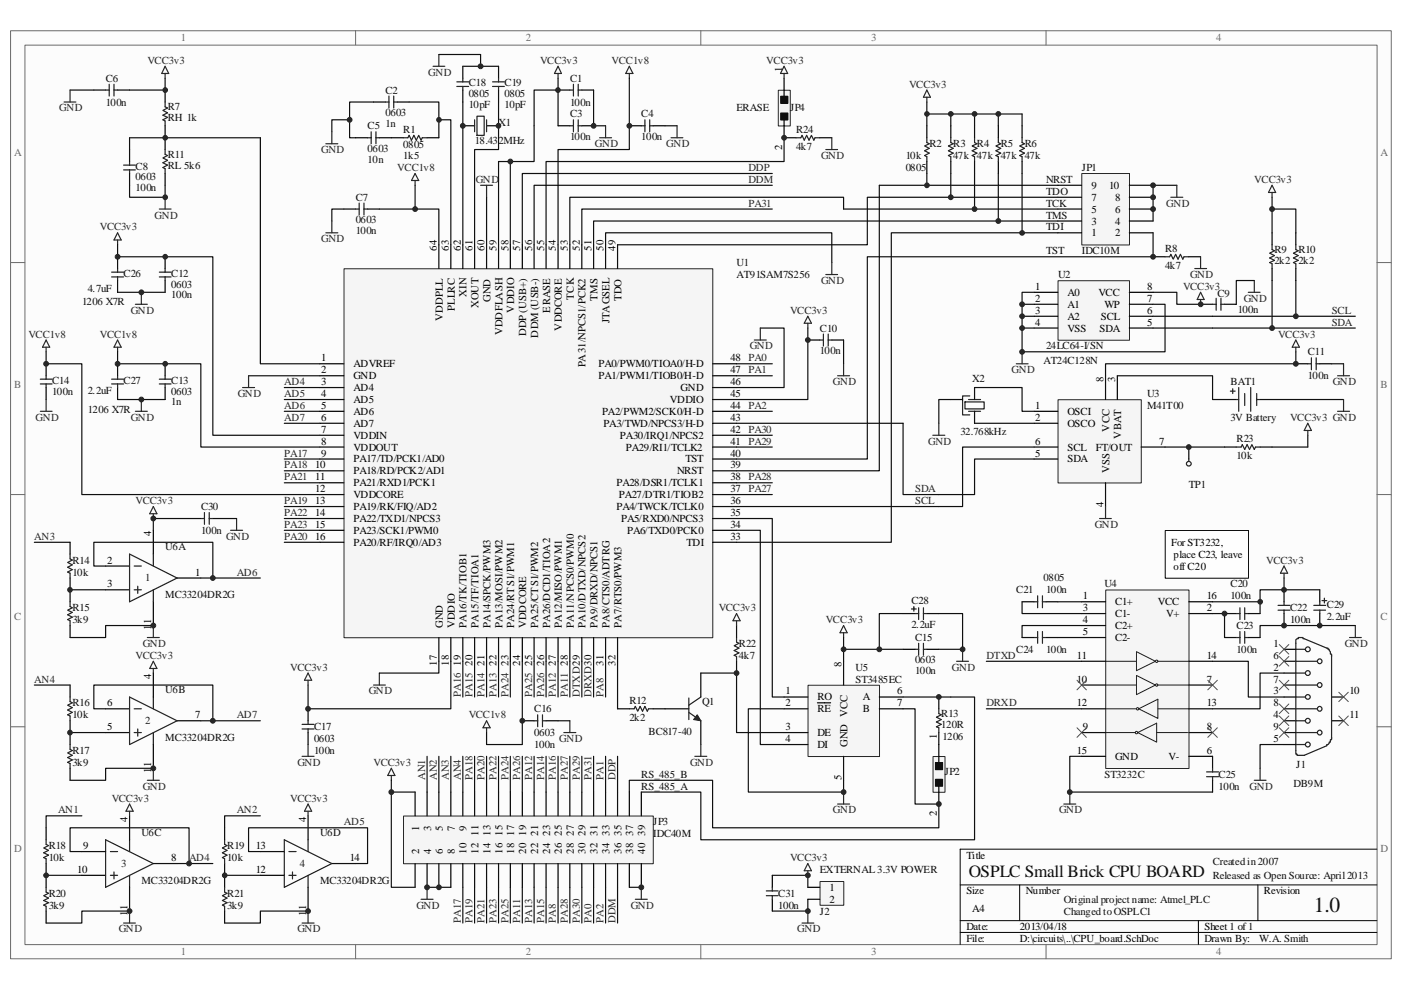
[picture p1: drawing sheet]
<svg xmlns="http://www.w3.org/2000/svg" width="297mm" height="210mm" viewBox="0 0 297 210" stroke-linecap="round" stroke-linejoin="round" font-family="sans-serif">
<defs><g id="words">
<text font-size="4.6" fill="#0e0e0e" x="278.6" y="193.3">1.0</text>
<text font-size="3.6" fill="#0e0e0e" x="205.4" y="186">OSPLC Small Brick CPU BOARD</text>
<g font-size="2.3" fill="#696969">
<text x="38.3" y="8.8">1</text>
<text x="111.5" y="8.8">2</text>
<text x="184.7" y="8.8">3</text>
<text x="257.8" y="8.8">4</text>
<text x="3" y="33">A</text>
<text x="292.7" y="33">A</text>
<text x="3" y="82.2">B</text>
<text x="292.7" y="82.2">B</text>
<text x="3" y="131.4">C</text>
<text x="292.7" y="131.4">C</text>
<text x="3" y="180.6">D</text>
<text x="292.7" y="180.6">D</text>
<text x="38.3" y="202.5">1</text>
<text x="111.5" y="202.5">2</text>
<text x="184.7" y="202.5">3</text>
<text x="257.8" y="202.5">4</text>
</g>
<g font-size="2.3" fill="#0e0e0e">
<text x="22.4" y="17.3">C6</text>
<text x="120.9" y="17.3">C1</text>
<text x="22.4" y="22.4">100n</text>
<text x="35.6" y="23.4">R7</text>
<text x="81.7" y="19.9">C2</text>
<text x="99.4" y="20.6">0805</text>
<text x="99.4" y="22.9">10pF</text>
<text x="99.4" y="18.3">C18</text>
<text x="107" y="20.6">0805</text>
<text x="107" y="22.9">10pF</text>
<text x="107" y="18.3">C19</text>
<text x="120.9" y="22.4">100n</text>
<text x="156.2" y="23.6">ERASE</text>
<text x="167.5" y="23.6">JP4</text>
<text x="35.6" y="25.7">RH 1k</text>
<text x="77.9" y="27.4">C5</text>
<text x="81.7" y="24.6">0603</text>
<text x="81.7" y="26.9">1n</text>
<text x="85.5" y="28.2">R1</text>
<text x="105.7" y="26.7">X1</text>
<text x="120.9" y="29.7">100n</text>
<text x="120.9" y="24.9">C3</text>
<text x="136" y="29.7">100n</text>
<text x="136" y="24.9">C4</text>
<text x="168.8" y="28.2">R24</text>
<text x="28.7" y="36">C8</text>
<text x="35.6" y="35.7">RL 5k6</text>
<text x="35.6" y="33.5">R11</text>
<text x="77.9" y="32.2">0603</text>
<text x="77.9" y="34.5">10n</text>
<text x="85.5" y="31.5">0805</text>
<text x="85.5" y="33.7">1k5</text>
<text x="100.7" y="30.4">18.432MHz</text>
<text x="168.8" y="31.7">4k7</text>
<text x="192" y="33.7">10k</text>
<text x="197.1" y="31.2">R2</text>
<text x="202.1" y="33.7">47k</text>
<text x="202.1" y="31.2">R3</text>
<text x="207.1" y="33.7">47k</text>
<text x="207.1" y="31.2">R4</text>
<text x="212.2" y="33.7">47k</text>
<text x="212.2" y="31.2">R5</text>
<text x="217.3" y="33.7">47k</text>
<text x="217.3" y="31.2">R6</text>
<text x="28.7" y="38.3">0603</text>
<text x="28.7" y="40.6">100n</text>
<text x="192" y="36.2">0805</text>
<text x="221.8" y="38.8">NRST</text>
<text x="221.8" y="41.3">TDO</text>
<text x="229.4" y="36.2">JP1</text>
<text x="75.4" y="47.4">0603</text>
<text x="75.4" y="42.5">C7</text>
<text x="221.8" y="43.8">TCK</text>
<text x="221.8" y="46.4">TMS</text>
<text x="75.4" y="49.6">100n</text>
<text x="221.8" y="48.9">TDI</text>
<text x="221.8" y="53.9">TST</text>
<text x="229.4" y="53.9">IDC10M</text>
<text x="247" y="53.4">R8</text>
<text x="270.3" y="53.7">R9</text>
<text x="275.3" y="53.7">R10</text>
<text x="26.2" y="58.7">C26</text>
<text x="36.3" y="58.7">C12</text>
<text x="156.2" y="59">AT91SAM7S256</text>
<text x="156.2" y="56.4">U1</text>
<text x="224.3" y="59">U2</text>
<text x="247" y="56.9">4k7</text>
<text x="270.3" y="55.9">2k2</text>
<text x="275.3" y="55.9">2k2</text>
<text x="17.4" y="64.8">1206 X7R</text>
<text x="18.6" y="62">4.7uF</text>
<text x="36.3" y="61">0603</text>
<text x="36.3" y="63.2">100n</text>
<text x="258.1" y="63">C9</text>
<text x="173.8" y="70.3">C10</text>
<text x="262.4" y="66.3">100n</text>
<text x="173.8" y="75.1">100n</text>
<text x="221.3" y="77.1">AT24C128N</text>
<text x="221.8" y="74.1">24LC64-I/SN</text>
<text x="277.3" y="75.4">C11</text>
<text x="11.1" y="83.7">100n</text>
<text x="11.1" y="81.4">C14</text>
<text x="18.6" y="83.4">2.2uF</text>
<text x="26.2" y="81.4">C27</text>
<text x="36.3" y="83.7">0603</text>
<text x="36.3" y="81.4">C13</text>
<text x="206.1" y="80.9">X2</text>
<text x="260.9" y="81.7">BAT1</text>
<text x="277.3" y="80.4">100n</text>
<text x="18.6" y="87.5">1206 X7R</text>
<text x="36.3" y="85.9">1n</text>
<text x="243.2" y="86.7">M41T00</text>
<text x="243.2" y="84.2">U3</text>
<text x="260.9" y="89.2">3V Battery</text>
<text x="203.6" y="92.2">32.768kHz</text>
<text x="262.2" y="93.8">R23</text>
<text x="262.2" y="97.3">10k</text>
<text x="252" y="103.4">TP1</text>
<text x="42.6" y="113.2">100n</text>
<text x="42.6" y="108.2">C30</text>
<text x="15.4" y="119.5">R14</text>
<text x="35" y="116.7">U6A</text>
<text x="15.4" y="122">10k</text>
<text x="215.5" y="125.8">C21</text>
<text x="221.3" y="123.3">0805</text>
<text x="221.8" y="125.8">100n</text>
<text x="234.1" y="124.5">U4</text>
<text x="260.9" y="124.5">C20</text>
<text x="15.4" y="129.6">R15</text>
<text x="35" y="126.8">MC33204DR2G</text>
<text x="193.2" y="128.1">C28</text>
<text x="260.9" y="127.1">100n</text>
<text x="273.5" y="129.6">C22</text>
<text x="281.3" y="131.4">2.2uF</text>
<text x="281.3" y="128.8">C29</text>
<text x="15.4" y="132.1">3k9</text>
<text x="156.7" y="137.2">R22</text>
<text x="193.2" y="133.1">2.2uF</text>
<text x="194" y="135.9">C15</text>
<text x="262.2" y="133.4">C23</text>
<text x="273.5" y="132.1">100n</text>
<text x="156.7" y="139.7">4k7</text>
<text x="181.4" y="142.2">U5</text>
<text x="194" y="140.7">0603</text>
<text x="194" y="143">100n</text>
<text x="215.5" y="138.4">C24</text>
<text x="221.8" y="138.4">100n</text>
<text x="262.2" y="138.4">100n</text>
<text x="15.4" y="149.8">R16</text>
<text x="35" y="147">U6B</text>
<text x="133.5" y="149.3">R12</text>
<text x="148.8" y="149.5">Q1</text>
<text x="181.4" y="144.7">ST3485EC</text>
<text x="15.4" y="152.3">10k</text>
<text x="66.6" y="154.8">C17</text>
<text x="113.3" y="151">C16</text>
<text x="133.5" y="152.8">2k2</text>
<text x="137.5" y="155.8">BC817-40</text>
<text x="199.6" y="154.3">120R</text>
<text x="199.6" y="152.1">R13</text>
<text x="15.4" y="159.9">R17</text>
<text x="35" y="157.1">MC33204DR2G</text>
<text x="66.6" y="157.4">0603</text>
<text x="66.6" y="159.9">100n</text>
<text x="113.3" y="156.1">0603</text>
<text x="113.3" y="158.6">100n</text>
<text x="199.8" y="156.8">1206</text>
<text x="15.4" y="162.4">3k9</text>
<text x="136" y="167.4">RS_485_A</text>
<text x="136" y="164.9">RS_485_B</text>
<text x="200.3" y="164.4">JP2</text>
<text x="234.1" y="164.9">ST3232C</text>
<text x="258.4" y="167.4">100n</text>
<text x="258.4" y="164.9">C25</text>
<text x="274.3" y="166.9">DB9M</text>
<text x="274.8" y="162.9">J1</text>
<text x="30" y="177.3">U6C</text>
<text x="67.9" y="177.3">U6D</text>
<text x="138.5" y="177.5">IDC40M</text>
<text x="138.5" y="175">JP3</text>
<text x="10.3" y="182.6">10k</text>
<text x="10.3" y="180">R18</text>
<text x="48.2" y="182.6">10k</text>
<text x="48.2" y="180">R19</text>
<text x="173.8" y="185.1">EXTERNAL 3.3V POWER</text>
<text x="257.1" y="183.3">Created in 2007</text>
<text x="10.3" y="190.1">R20</text>
<text x="30" y="187.4">MC33204DR2G</text>
<text x="48.2" y="190.1">R21</text>
<text x="67.9" y="187.4">MC33204DR2G</text>
<text x="165" y="190.1">C31</text>
<text x="225.5" y="191.4">Original project name: Atmel_PLC</text>
<text x="257.1" y="186.4">Released as Open Source: April 2013</text>
<text x="10.3" y="192.7">3k9</text>
<text x="48.2" y="192.7">3k9</text>
<text x="165" y="192.7">100n</text>
<text x="173.8" y="193.9">J2</text>
<text x="225.5" y="193.9">Changed to OSPLC1</text>
<text x="267" y="199.7">W.A. Smith</text>
</g>
<g font-size="2.3" fill="#262626">
<text x="31.3" y="13.5">VCC3v3</text>
<text x="90.8" y="16.1">GND</text>
<text x="114.6" y="13.5">VCC3v3</text>
<text x="129.7" y="13.5">VCC1v8</text>
<text x="162.5" y="13.5">VCC3v3</text>
<text x="12.6" y="23.6">GND</text>
<text x="192.8" y="18.6">VCC3v3</text>
<text x="68.1" y="32.5">GND</text>
<text x="126.2" y="31.2">GND</text>
<text x="141.3" y="31.2">GND</text>
<text x="174.1" y="33.7">GND</text>
<text x="84.2" y="36.2">VCC1v8</text>
<text x="100.9" y="38.8">GND</text>
<text x="158.7" y="36.2">DDP</text>
<text x="158.7" y="38.8">DDM</text>
<text x="265.9" y="38.8">VCC3v3</text>
<text x="32.8" y="46.4">GND</text>
<text x="158.7" y="43.8">PA31</text>
<text x="247.3" y="43.8">GND</text>
<text x="21.2" y="48.9">VCC3v3</text>
<text x="68.1" y="51.4">GND</text>
<text x="252.3" y="59">GND</text>
<text x="174.1" y="60.2">GND</text>
<text x="250.8" y="61.5">VCC3v3</text>
<text x="263.7" y="64">GND</text>
<text x="6" y="71.6">VCC1v8</text>
<text x="21.2" y="71.6">VCC1v8</text>
<text x="27.7" y="66.5">GND</text>
<text x="167.5" y="66.5">VCC3v3</text>
<text x="271" y="71.6">VCC3v3</text>
<text x="282.4" y="69">SDA</text>
<text x="282.4" y="66.5">SCL</text>
<text x="158.7" y="76.6">PA0</text>
<text x="159" y="74.1">GND</text>
<text x="60.3" y="81.7">AD4</text>
<text x="158.7" y="79.1">PA1</text>
<text x="176.6" y="81.7">GND</text>
<text x="214.5" y="79.1">GND</text>
<text x="282.6" y="81.7">GND</text>
<text x="7.5" y="89.2">GND</text>
<text x="27.7" y="89.2">GND</text>
<text x="50.5" y="84.2">GND</text>
<text x="60.3" y="84.2">AD5</text>
<text x="60.3" y="86.7">AD6</text>
<text x="60.3" y="89.2">AD7</text>
<text x="158.7" y="86.7">PA2</text>
<text x="273.5" y="89.2">VCC3v3 GND</text>
<text x="158.7" y="94.3">PA29</text>
<text x="158.7" y="91.7">PA30</text>
<text x="196.8" y="94.3">GND</text>
<text x="60.3" y="96.8">PA17</text>
<text x="60.3" y="99.3">PA18</text>
<text x="60.3" y="101.9">PA21</text>
<text x="158.7" y="101.9">PA28</text>
<text x="28.7" y="106.9">VCC3v3</text>
<text x="60.3" y="106.9">PA19</text>
<text x="158.7" y="104.4">PA27</text>
<text x="194" y="104.4">SDA</text>
<text x="194" y="106.9">SCL</text>
<text x="60.3" y="109.4">PA22</text>
<text x="60.3" y="111.9">PA23</text>
<text x="232.1" y="111.9">GND</text>
<text x="7.3" y="114.5">AN3</text>
<text x="47.9" y="114.5">GND</text>
<text x="60.3" y="114.5">PA20</text>
<text x="268.5" y="119.5">VCC3v3</text>
<text x="50.2" y="122">AD6</text>
<text x="152.4" y="129.6">VCC3v3</text>
<text x="30.3" y="137.2">GND</text>
<text x="175.1" y="132.1">VCC3v3</text>
<text x="285.1" y="137.2">GND</text>
<text x="28.7" y="139.7">VCC3v3</text>
<text x="61.5" y="142.2">VCC3v3</text>
<text x="201.8" y="142.2">GND</text>
<text x="209.2" y="139.7">DTXD</text>
<text x="7.3" y="144.7">AN4</text>
<text x="78.2" y="147.2">GND</text>
<text x="97.7" y="147.8" transform="rotate(-90 97.7 147.8)">PA16</text>
<text x="100.2" y="147.8" transform="rotate(-90 100.2 147.8)">PA15</text>
<text x="102.7" y="147.8" transform="rotate(-90 102.7 147.8)">PA14</text>
<text x="105.2" y="147.8" transform="rotate(-90 105.2 147.8)">PA13</text>
<text x="107.8" y="147.8" transform="rotate(-90 107.8 147.8)">PA24</text>
<text x="112.8" y="147.8" transform="rotate(-90 112.8 147.8)">PA25</text>
<text x="115.4" y="147.8" transform="rotate(-90 115.4 147.8)">PA26</text>
<text x="117.9" y="147.8" transform="rotate(-90 117.9 147.8)">PA12</text>
<text x="120.4" y="147.8" transform="rotate(-90 120.4 147.8)">PA11</text>
<text x="122.9" y="147.8" transform="rotate(-90 122.9 147.8)">DTXD29</text>
<text x="125.4" y="147.8" transform="rotate(-90 125.4 147.8)">DRXD30</text>
<text x="128" y="147.8" transform="rotate(-90 128 147.8)">PA8</text>
<text x="209.2" y="149.8">DRXD</text>
<text x="50.2" y="152.3">AD7</text>
<text x="99.4" y="152.3">VCC1v8</text>
<text x="118.6" y="157.4">GND</text>
<text x="30.3" y="167.4">GND</text>
<text x="63.1" y="162.4">GND</text>
<text x="79.2" y="162.4">VCC3v3</text>
<text x="90.1" y="165.4" transform="rotate(-90 90.1 165.4)">AN1</text>
<text x="92.6" y="165.4" transform="rotate(-90 92.6 165.4)">AN2</text>
<text x="95.2" y="165.4" transform="rotate(-90 95.2 165.4)">AN3</text>
<text x="97.7" y="165.4" transform="rotate(-90 97.7 165.4)">AN4</text>
<text x="100.2" y="165.4" transform="rotate(-90 100.2 165.4)">PA18</text>
<text x="102.7" y="165.4" transform="rotate(-90 102.7 165.4)">PA20</text>
<text x="105.2" y="165.4" transform="rotate(-90 105.2 165.4)">PA22</text>
<text x="107.8" y="165.4" transform="rotate(-90 107.8 165.4)">PA24</text>
<text x="110.3" y="165.4" transform="rotate(-90 110.3 165.4)">PA26</text>
<text x="112.8" y="165.4" transform="rotate(-90 112.8 165.4)">PA12</text>
<text x="115.4" y="165.4" transform="rotate(-90 115.4 165.4)">PA14</text>
<text x="117.9" y="165.4" transform="rotate(-90 117.9 165.4)">PA16</text>
<text x="120.4" y="165.4" transform="rotate(-90 120.4 165.4)">PA27</text>
<text x="122.9" y="165.4" transform="rotate(-90 122.9 165.4)">PA29</text>
<text x="125.4" y="165.4" transform="rotate(-90 125.4 165.4)">PA31</text>
<text x="128" y="165.4" transform="rotate(-90 128 165.4)">PA1</text>
<text x="130.5" y="165.4" transform="rotate(-90 130.5 165.4)">DDP</text>
<text x="146.3" y="162.4">GND</text>
<text x="264.9" y="167.4">GND</text>
<text x="12.3" y="172.5">AN1</text>
<text x="23.7" y="170">VCC3v3</text>
<text x="50.2" y="172.5">AN2</text>
<text x="61.5" y="170">VCC3v3</text>
<text x="176.6" y="172.5">GND</text>
<text x="224.6" y="172.5">GND</text>
<text x="72.9" y="175">AD5</text>
<text x="40.1" y="182.6">AD4</text>
<text x="167.5" y="182.6">VCC3v3</text>
<text x="25.2" y="197.7">GND</text>
<text x="63.1" y="197.7">GND</text>
<text x="88.3" y="192.7">GND</text>
<text x="97.7" y="195.7" transform="rotate(-90 97.7 195.7)">PA17</text>
<text x="100.2" y="195.7" transform="rotate(-90 100.2 195.7)">PA19</text>
<text x="102.7" y="195.7" transform="rotate(-90 102.7 195.7)">PA21</text>
<text x="105.2" y="195.7" transform="rotate(-90 105.2 195.7)">PA23</text>
<text x="107.8" y="195.7" transform="rotate(-90 107.8 195.7)">PA25</text>
<text x="110.3" y="195.7" transform="rotate(-90 110.3 195.7)">PA11</text>
<text x="112.8" y="195.7" transform="rotate(-90 112.8 195.7)">PA13</text>
<text x="115.4" y="195.7" transform="rotate(-90 115.4 195.7)">PA15</text>
<text x="117.9" y="195.7" transform="rotate(-90 117.9 195.7)">PA8</text>
<text x="120.4" y="195.7" transform="rotate(-90 120.4 195.7)">PA28</text>
<text x="122.9" y="195.7" transform="rotate(-90 122.9 195.7)">PA30</text>
<text x="125.4" y="195.7" transform="rotate(-90 125.4 195.7)">PA0</text>
<text x="128" y="195.7" transform="rotate(-90 128 195.7)">PA2</text>
<text x="130.5" y="195.7" transform="rotate(-90 130.5 195.7)">DDM</text>
<text x="133.7" y="192.7">GND</text>
<text x="169" y="197.7">GND</text>
</g>
<g font-size="2.3">
<text x="165.8" y="15.3" transform="rotate(-90 165.8 15.3)">1</text>
<text x="165.8" y="31.7" transform="rotate(-90 165.8 31.7)">2</text>
<text x="231.4" y="40">9</text>
<text x="235.2" y="40">10</text>
<text x="231.4" y="47.6">3</text>
<text x="231.4" y="45.1">5</text>
<text x="231.4" y="42.5">7</text>
<text x="236.4" y="47.6">4</text>
<text x="236.4" y="45.1">6</text>
<text x="236.4" y="42.5">8</text>
<text x="92.6" y="53.2" transform="rotate(-90 92.6 53.2)">64</text>
<text x="95.2" y="53.2" transform="rotate(-90 95.2 53.2)">63</text>
<text x="97.7" y="53.2" transform="rotate(-90 97.7 53.2)">62</text>
<text x="100.2" y="53.2" transform="rotate(-90 100.2 53.2)">61</text>
<text x="102.7" y="53.2" transform="rotate(-90 102.7 53.2)">60</text>
<text x="105.2" y="53.2" transform="rotate(-90 105.2 53.2)">59</text>
<text x="107.8" y="53.2" transform="rotate(-90 107.8 53.2)">58</text>
<text x="110.3" y="53.2" transform="rotate(-90 110.3 53.2)">57</text>
<text x="112.8" y="53.2" transform="rotate(-90 112.8 53.2)">56</text>
<text x="115.4" y="53.2" transform="rotate(-90 115.4 53.2)">55</text>
<text x="117.9" y="53.2" transform="rotate(-90 117.9 53.2)">54</text>
<text x="120.4" y="53.2" transform="rotate(-90 120.4 53.2)">53</text>
<text x="122.9" y="53.2" transform="rotate(-90 122.9 53.2)">52</text>
<text x="125.4" y="53.2" transform="rotate(-90 125.4 53.2)">51</text>
<text x="128" y="53.2" transform="rotate(-90 128 53.2)">50</text>
<text x="130.5" y="53.2" transform="rotate(-90 130.5 53.2)">49</text>
<text x="231.4" y="50.1">1</text>
<text x="236.4" y="50.1">2</text>
<text x="98.9" y="63" transform="rotate(-90 98.9 63)">XIN</text>
<text x="101.5" y="65.3" transform="rotate(-90 101.5 65.3)">XOUT</text>
<text x="104" y="64.1" transform="rotate(-90 104 64.1)">GND</text>
<text x="121.7" y="63.5" transform="rotate(-90 121.7 63.5)">TCK</text>
<text x="126.7" y="63.8" transform="rotate(-90 126.7 63.8)">TMS</text>
<text x="131.7" y="63.8" transform="rotate(-90 131.7 63.8)">TDO</text>
<text x="219.5" y="61.5">1</text>
<text x="219.5" y="64">2</text>
<text x="226.3" y="62.7">A0</text>
<text x="226.3" y="65.3">A1</text>
<text x="232.9" y="62.7">VCC</text>
<text x="234.1" y="65.3">WP</text>
<text x="243.2" y="64">7</text>
<text x="243.2" y="61.5">8</text>
<text x="93.9" y="68.1" transform="rotate(-90 93.9 68.1)">VDDPLL</text>
<text x="96.4" y="66" transform="rotate(-90 96.4 66)">PLLRC</text>
<text x="106.5" y="71.1" transform="rotate(-90 106.5 71.1)">VDDFLASH</text>
<text x="109" y="66.3" transform="rotate(-90 109 66.3)">VDDIO</text>
<text x="111.5" y="71.3" transform="rotate(-90 111.5 71.3)">DDP (USB+)</text>
<text x="114.1" y="71.6" transform="rotate(-90 114.1 71.6)">DDM (USB-)</text>
<text x="116.6" y="66.3" transform="rotate(-90 116.6 66.3)">ERASE</text>
<text x="119.1" y="70.1" transform="rotate(-90 119.1 70.1)">VDDCORE</text>
<text x="129.2" y="68.6" transform="rotate(-90 129.2 68.6)">JTAGSEL</text>
<text x="219.5" y="66.5">3</text>
<text x="219.5" y="69">4</text>
<text x="226.3" y="67.8">A2</text>
<text x="226.3" y="70.3">VSS</text>
<text x="233.1" y="70.3">SDA</text>
<text x="233.4" y="67.8">SCL</text>
<text x="243.2" y="69">5</text>
<text x="243.2" y="66.5">6</text>
<text x="68.1" y="76.6">1</text>
<text x="74.9" y="77.9">ADVREF</text>
<text x="124.2" y="77.9" transform="rotate(-90 124.2 77.9)">PA31/NPCS1/PCK2</text>
<text x="126.9" y="77.9">PA0/PWM0/TIOA0/H-D</text>
<text x="154.9" y="76.6">48</text>
<text x="68.1" y="79.1">2</text>
<text x="68.1" y="81.7">3</text>
<text x="74.9" y="80.4">GND</text>
<text x="74.9" y="82.9">AD4</text>
<text x="126.9" y="80.4">PA1/PWM1/TIOB0/H-D</text>
<text x="144.3" y="82.9">GND</text>
<text x="154.9" y="81.7">46</text>
<text x="154.9" y="79.1">47</text>
<text x="233.9" y="80.9" transform="rotate(-90 233.9 80.9)">8</text>
<text x="236.5" y="80.9" transform="rotate(-90 236.5 80.9)">3</text>
<text x="68.1" y="84.2">4</text>
<text x="68.1" y="86.7">5</text>
<text x="68.1" y="89.2">6</text>
<text x="74.9" y="85.4">AD5</text>
<text x="74.9" y="88">AD6</text>
<text x="127.7" y="88">PA2/PWM2/SCK0/H-D</text>
<text x="142" y="85.4">VDDIO</text>
<text x="154.9" y="84.2">45</text>
<text x="154.9" y="89.2">43</text>
<text x="154.9" y="86.7">44</text>
<text x="219.5" y="86.7">1</text>
<text x="219.5" y="89.2">2</text>
<text x="226.3" y="88">OSCI</text>
<text x="68.1" y="91.7">7</text>
<text x="68.1" y="94.3">8</text>
<text x="74.9" y="90.5">AD7</text>
<text x="74.9" y="93">VDDIN</text>
<text x="74.9" y="95.5">VDDOUT</text>
<text x="127.9" y="90.5">PA3/TWD/NPCS3/H-D</text>
<text x="131.4" y="93">PA30/IRQ1/NPCS2</text>
<text x="132.7" y="95.5">PA29/RI1/TCLK2</text>
<text x="154.9" y="91.7">42</text>
<text x="154.9" y="94.3">41</text>
<text x="219.5" y="94.3">6</text>
<text x="226.3" y="90.5">OSCO</text>
<text x="226.3" y="95.5">SCL</text>
<text x="232.4" y="95.5">FT/OUT</text>
<text x="235.2" y="91.5" transform="rotate(-90 235.2 91.5)">VCC</text>
<text x="237.7" y="93" transform="rotate(-90 237.7 93)">VBAT</text>
<text x="245.7" y="94.3">7</text>
<text x="66.8" y="99.3">10</text>
<text x="66.8" y="101.9">11</text>
<text x="68.1" y="96.8">9</text>
<text x="74.9" y="98">PA17/TD/PCK1/AD0</text>
<text x="74.9" y="100.6">PA18/RD/PCK2/AD1</text>
<text x="143.5" y="100.6">NRST</text>
<text x="145.3" y="98">TST</text>
<text x="154.9" y="96.8">40</text>
<text x="154.9" y="99.3">39</text>
<text x="154.9" y="101.9">38</text>
<text x="219.5" y="96.8">5</text>
<text x="226.3" y="98">SDA</text>
<text x="235.2" y="100.4" transform="rotate(-90 235.2 100.4)">VSS</text>
<text x="66.8" y="104.4">12</text>
<text x="66.8" y="106.9">13</text>
<text x="74.9" y="103.1">PA21/RXD1/PCK1</text>
<text x="74.9" y="105.6">VDDCORE</text>
<text x="130.7" y="103.1">PA28/DSR1/TCLK1</text>
<text x="131.2" y="105.6">PA27/DTR1/TIOB2</text>
<text x="154.9" y="104.4">37</text>
<text x="154.9" y="106.9">36</text>
<text x="233.9" y="107.4" transform="rotate(-90 233.9 107.4)">4</text>
<text x="32.1" y="113.7" transform="rotate(-90 32.1 113.7)">4</text>
<text x="66.8" y="109.4">14</text>
<text x="66.8" y="111.9">15</text>
<text x="74.9" y="108.2">PA19/RK/FIQ/AD2</text>
<text x="74.9" y="110.7">PA22/TXD1/NPCS3</text>
<text x="74.9" y="113.2">PA23/SCK1/PWM0</text>
<text x="130.7" y="108.2">PA4/TWCK/TCLK0</text>
<text x="131.7" y="110.7">PA5/RXD0/NPCS3</text>
<text x="133" y="113.2">PA6/TXD0/PCK0</text>
<text x="154.9" y="111.9">34</text>
<text x="154.9" y="109.4">35</text>
<text x="22.7" y="119.5">2</text>
<text x="66.8" y="114.5">16</text>
<text x="74.9" y="115.7">PA20/RF/IRQ0/AD3</text>
<text x="145.6" y="115.7">TDI</text>
<text x="154.9" y="114.5">33</text>
<text x="248.3" y="115.7">For ST3232,</text>
<text x="248.8" y="118.2">place C23, leave</text>
<text x="22.7" y="124.5">3</text>
<text x="41.4" y="122">1</text>
<text x="248.8" y="120.8">off C20</text>
<text x="229.6" y="127.1">1</text>
<text x="229.6" y="129.6">3</text>
<text x="236.4" y="128.3">C1+</text>
<text x="236.4" y="130.9">C1-</text>
<text x="245.5" y="128.3">VCC</text>
<text x="247.3" y="130.9">V+</text>
<text x="255.9" y="127.1">16</text>
<text x="255.9" y="129.6">2</text>
<text x="32.1" y="133.6" transform="rotate(-90 32.1 133.6)">11</text>
<text x="93.9" y="133.1" transform="rotate(-90 93.9 133.1)">GND</text>
<text x="96.4" y="133.1" transform="rotate(-90 96.4 133.1)">VDDIO</text>
<text x="98.9" y="133.1" transform="rotate(-90 98.9 133.1)">PA16/TK/TIOB1</text>
<text x="101.5" y="133.1" transform="rotate(-90 101.5 133.1)">PA15/TF/TIOA1</text>
<text x="104" y="133.1" transform="rotate(-90 104 133.1)">PA14/SPCK/PWM3</text>
<text x="106.5" y="133.1" transform="rotate(-90 106.5 133.1)">PA13/MOSI/PWM2</text>
<text x="109" y="133.1" transform="rotate(-90 109 133.1)">PA24/RTS1/PWM1</text>
<text x="111.5" y="133.1" transform="rotate(-90 111.5 133.1)">VDDCORE</text>
<text x="114.1" y="133.1" transform="rotate(-90 114.1 133.1)">PA25/CTS1/PWM2</text>
<text x="116.6" y="133.1" transform="rotate(-90 116.6 133.1)">PA26/DCD1/TIOA2</text>
<text x="119.1" y="133.1" transform="rotate(-90 119.1 133.1)">PA12/MISO/PWM1</text>
<text x="121.7" y="133.1" transform="rotate(-90 121.7 133.1)">PA11/NPCS0/PWM0</text>
<text x="124.2" y="133.1" transform="rotate(-90 124.2 133.1)">PA10/DTXD/NPCS2</text>
<text x="126.7" y="133.1" transform="rotate(-90 126.7 133.1)">PA9/DRXD/NPCS1</text>
<text x="129.2" y="133.1" transform="rotate(-90 129.2 133.1)">PA8/CTS0/ADTRG</text>
<text x="131.7" y="133.1" transform="rotate(-90 131.7 133.1)">PA7/RTS0/PWM3</text>
<text x="229.6" y="132.1">4</text>
<text x="229.6" y="134.6">5</text>
<text x="236.4" y="133.4">C2+</text>
<text x="236.4" y="135.9">C2-</text>
<text x="270" y="137.2">1</text>
<text x="92.6" y="141.2" transform="rotate(-90 92.6 141.2)">17</text>
<text x="95.2" y="141.2" transform="rotate(-90 95.2 141.2)">18</text>
<text x="97.7" y="141.2" transform="rotate(-90 97.7 141.2)">19</text>
<text x="100.2" y="141.2" transform="rotate(-90 100.2 141.2)">20</text>
<text x="102.7" y="141.2" transform="rotate(-90 102.7 141.2)">21</text>
<text x="105.2" y="141.2" transform="rotate(-90 105.2 141.2)">22</text>
<text x="107.8" y="141.2" transform="rotate(-90 107.8 141.2)">23</text>
<text x="110.3" y="141.2" transform="rotate(-90 110.3 141.2)">24</text>
<text x="112.8" y="141.2" transform="rotate(-90 112.8 141.2)">25</text>
<text x="115.4" y="141.2" transform="rotate(-90 115.4 141.2)">26</text>
<text x="117.9" y="141.2" transform="rotate(-90 117.9 141.2)">27</text>
<text x="120.4" y="141.2" transform="rotate(-90 120.4 141.2)">28</text>
<text x="128" y="141.2" transform="rotate(-90 128 141.2)">31</text>
<text x="130.5" y="141.2" transform="rotate(-90 130.5 141.2)">32</text>
<text x="178.4" y="141.5" transform="rotate(-90 178.4 141.5)">8</text>
<text x="228.3" y="139.7">11</text>
<text x="255.9" y="139.7">14</text>
<text x="270" y="142.2">2</text>
<text x="270" y="139.7">6</text>
<text x="22.7" y="149.8">6</text>
<text x="32.1" y="144" transform="rotate(-90 32.1 144)">4</text>
<text x="166.5" y="147.2">1</text>
<text x="166.5" y="149.8">2</text>
<text x="173.4" y="148.5">RO</text>
<text x="182.9" y="148.5">A</text>
<text x="190.2" y="147.2">6</text>
<text x="190.2" y="149.8">7</text>
<text x="228.3" y="144.7">10</text>
<text x="228.3" y="149.8">12</text>
<text x="255.9" y="149.8">13</text>
<text x="255.9" y="144.7">7</text>
<text x="270" y="147.2">3</text>
<text x="270" y="144.7">7</text>
<text x="270" y="149.8">8</text>
<text x="286.1" y="147.2">10</text>
<text x="22.7" y="154.8">5</text>
<text x="41.4" y="152.3">7</text>
<text x="166.5" y="154.8">3</text>
<text x="173.4" y="151">RE</text>
<text x="182.9" y="151">B</text>
<text x="229.6" y="154.8">9</text>
<text x="255.9" y="154.8">8</text>
<text x="270" y="152.3">4</text>
<text x="270" y="154.8">9</text>
<text x="286.1" y="152.3">11</text>
<text x="166.5" y="157.4">4</text>
<text x="173.4" y="156.1">DE</text>
<text x="173.4" y="158.6">DI</text>
<text x="179.7" y="158.4" transform="rotate(-90 179.7 158.4)">GND VCC</text>
<text x="198.6" y="156.6" transform="rotate(-90 198.6 156.6)">1</text>
<text x="228.3" y="159.9">15</text>
<text x="236.4" y="161.1">GND</text>
<text x="247.8" y="161.1">V-</text>
<text x="255.9" y="159.9">6</text>
<text x="270" y="157.4">5</text>
<text x="32.1" y="163.9" transform="rotate(-90 32.1 163.9)">11</text>
<text x="178.4" y="165.4" transform="rotate(-90 178.4 165.4)">5</text>
<text x="198.6" y="173" transform="rotate(-90 198.6 173)">2</text>
<text x="27" y="174.3" transform="rotate(-90 27 174.3)">4</text>
<text x="64.9" y="174.3" transform="rotate(-90 64.9 174.3)">4</text>
<text x="88.9" y="176.3" transform="rotate(-90 88.9 176.3)">1</text>
<text x="91.4" y="176.3" transform="rotate(-90 91.4 176.3)">3</text>
<text x="93.9" y="176.3" transform="rotate(-90 93.9 176.3)">5</text>
<text x="96.4" y="176.3" transform="rotate(-90 96.4 176.3)">7</text>
<text x="98.9" y="176.3" transform="rotate(-90 98.9 176.3)">9</text>
<text x="101.5" y="177.3" transform="rotate(-90 101.5 177.3)">11</text>
<text x="104" y="177.3" transform="rotate(-90 104 177.3)">13</text>
<text x="106.5" y="177.3" transform="rotate(-90 106.5 177.3)">15</text>
<text x="109" y="177.3" transform="rotate(-90 109 177.3)">17</text>
<text x="111.5" y="177.3" transform="rotate(-90 111.5 177.3)">19</text>
<text x="114.1" y="177.3" transform="rotate(-90 114.1 177.3)">21</text>
<text x="116.6" y="177.3" transform="rotate(-90 116.6 177.3)">23</text>
<text x="119.1" y="177.3" transform="rotate(-90 119.1 177.3)">25</text>
<text x="121.7" y="177.3" transform="rotate(-90 121.7 177.3)">27</text>
<text x="124.2" y="177.3" transform="rotate(-90 124.2 177.3)">29</text>
<text x="126.7" y="177.3" transform="rotate(-90 126.7 177.3)">31</text>
<text x="129.2" y="177.3" transform="rotate(-90 129.2 177.3)">33</text>
<text x="131.7" y="177.3" transform="rotate(-90 131.7 177.3)">35</text>
<text x="134.3" y="177.3" transform="rotate(-90 134.3 177.3)">37</text>
<text x="136.8" y="177.3" transform="rotate(-90 136.8 177.3)">39</text>
<text x="16.4" y="185.1">10</text>
<text x="17.6" y="180">9</text>
<text x="36.3" y="182.6">8</text>
<text x="54.2" y="185.1">12</text>
<text x="54.2" y="180">13</text>
<text x="74.2" y="182.6">14</text>
<text x="88.9" y="181.1" transform="rotate(-90 88.9 181.1)">2</text>
<text x="91.4" y="181.1" transform="rotate(-90 91.4 181.1)">4</text>
<text x="93.9" y="181.1" transform="rotate(-90 93.9 181.1)">6</text>
<text x="96.4" y="181.1" transform="rotate(-90 96.4 181.1)">8</text>
<text x="98.9" y="181.1" transform="rotate(-90 98.9 181.1)">10</text>
<text x="101.5" y="181.1" transform="rotate(-90 101.5 181.1)">12</text>
<text x="104" y="181.1" transform="rotate(-90 104 181.1)">14</text>
<text x="106.5" y="181.1" transform="rotate(-90 106.5 181.1)">16</text>
<text x="109" y="181.1" transform="rotate(-90 109 181.1)">18</text>
<text x="111.5" y="181.1" transform="rotate(-90 111.5 181.1)">20</text>
<text x="114.1" y="181.1" transform="rotate(-90 114.1 181.1)">22</text>
<text x="116.6" y="181.1" transform="rotate(-90 116.6 181.1)">24</text>
<text x="119.1" y="181.1" transform="rotate(-90 119.1 181.1)">26</text>
<text x="121.7" y="181.1" transform="rotate(-90 121.7 181.1)">28</text>
<text x="124.2" y="181.1" transform="rotate(-90 124.2 181.1)">30</text>
<text x="126.7" y="181.1" transform="rotate(-90 126.7 181.1)">32</text>
<text x="129.2" y="181.1" transform="rotate(-90 129.2 181.1)">34</text>
<text x="131.7" y="181.1" transform="rotate(-90 131.7 181.1)">36</text>
<text x="134.3" y="181.1" transform="rotate(-90 134.3 181.1)">38</text>
<text x="136.8" y="181.1" transform="rotate(-90 136.8 181.1)">40</text>
<text x="204.9" y="182.1">Title</text>
<text x="175.8" y="188.9">1</text>
<text x="175.8" y="191.4">2</text>
<text x="204.9" y="189.7">Size</text>
<text x="217.5" y="189.7">Number</text>
<text x="268" y="189.7">Revision</text>
<text x="27" y="194.2" transform="rotate(-90 27 194.2)">11</text>
<text x="64.9" y="194.2" transform="rotate(-90 64.9 194.2)">11</text>
<text x="204.9" y="197.2">Date:</text>
<text x="206.1" y="193.4">A4</text>
<text x="216.2" y="197.2">2013/04/18</text>
<text x="255.4" y="197.2">Sheet1 of1</text>
<text x="204.9" y="199.7">File:</text>
<text x="216.2" y="199.7">D:\circuits\..\CPU_board.SchDoc</text>
<text x="255.4" y="199.7">Drawn By:</text>
</g>
<g font-size="2.3" fill="#1c1c1c">
<text x="30.8" y="123.3">1</text>
<text x="30.8" y="153.5">2</text>
<text x="25.7" y="183.9">3</text>
<text x="63.6" y="183.9">4</text>
</g>
</g></defs>
<path d="M2.3 6.6h292.7v196.7h-292.7z" fill="#fcfcfc"/>
<path d="M2.2 6.5h292.8v196.8h-292.8z" fill="none" stroke="#6a6a6a" stroke-width=".21"/>
<path d="M5.3 9.6h286.7v190.7h-286.7z" fill="#fcfcfc"/>
<g fill="none" stroke="#6a6a6a" stroke-width=".21">
<path d="M5.3 9.6h286.7v190.7h-286.7zM75.4 6.5v3M148.6 6.5v3M221.8 6.5v3M2.2 55.7h3M291.9 55.7h3M2.2 104.9h3M291.9 104.9h3M2.2 154.1h3M291.9 154.1h3M75.4 200.2v3.1M148.6 200.2v3.1"/>
<path d="M221.8 200.2v3.1"/>
</g>
<path d="M203.6 187.6h88.3M203.6 195.2h88.3M203.6 197.7h88.3M216.2 187.6v7.6M254.1 195.2v5M266.7 187.6v7.6M291.9 180h-88.3v20.2" fill="none" stroke="#000" stroke-width=".21"/>
<path d="M73 57h78.1v78.2h-78.1z" fill="#f5f5f5"/>
<path d="M72.9 57h78.2v78.2h-78.2z" fill="none" stroke="#262626" stroke-width=".21"/>
<g fill="none" stroke="#000" stroke-width=".25">
<path d="M98.1 14.1v2.5M98.1 19.1v2.5M105.7 14.1v2.5M105.7 19.1v2.5M118.3 19.1h2.5M123.4 19.1h2.5M75.4 29.2h2.5M79.2 21.6h2.5M80.4 29.2h5.1M84.2 21.6h2.5M90.5 29.2h2.5M98.1 26.7h2.5"/>
<path d="M103.2 26.7h2.5M118.3 26.7h2.5M123.4 26.7h2.5M133.4 26.7h2.6M138.5 26.7h2.5M72.9 44.3h2.5M77.9 44.3h2.5M93 51.9v5M95.6 51.9v5M98.1 51.9v5M100.6 51.9v5M103.2 51.9v5"/>
<path d="M105.7 51.9v5M108.2 51.9v5M110.7 51.9v5M113.2 51.9v5M115.8 51.9v5M118.3 51.9v5M120.8 51.9v5M123.4 51.9v5M125.9 51.9v5M128.4 51.9v5M130.9 51.9v5M67.8 77.1h5.1"/>
<path d="M67.8 79.7h5.1M151.1 77.1h5.1M151.1 79.7h5.1M67.8 82.2h5.1M67.8 84.7h5.1M67.8 87.2h5.1M67.8 89.7h5.1M67.8 92.3h5.1M67.8 94.8h5.1M67.8 97.3h5.1M67.8 99.8h5.1M151.1 82.2h5.1"/>
<path d="M151.1 84.7h5.1M151.1 87.2h5.1M151.1 89.7h5.1M151.1 92.3h5.1M151.1 94.8h5.1M151.1 97.3h5.1M151.1 99.8h5.1M67.8 102.4h5.1M67.8 104.9h5.1M67.8 107.4h5.1M67.8 109.9h5.1M67.8 112.4h5.1"/>
<path d="M67.8 115h5.1M151.1 102.4h5.1M151.1 104.9h5.1M151.1 107.4h5.1M151.1 109.9h5.1M151.1 112.4h5.1M151.1 115h5.1M93 135.2v5M95.6 135.2v5M98.1 135.2v5M100.6 135.2v5M103.2 135.2v5"/>
<path d="M105.7 135.2v5M108.2 135.2v5M110.7 135.2v5M113.2 135.2v5M115.8 135.2v5M118.3 135.2v5M120.8 135.2v5M123.4 135.2v5M125.9 135.2v5M128.4 135.2v5M130.9 135.2v5"/>
</g>
<g fill="none" stroke="#1c1c1c" stroke-width=".25">
<path d="M96.9 18.3h2.5M96.9 17.4h2.5M98.1 16.6v.8M98.1 18.3v.8M104.4 18.3h2.5M104.4 17.4h2.5M105.7 16.6v.8M105.7 18.3v.8M120.8 19.1h.8M121.6 17.9v2.5M122.6 19.1h.8M122.6 17.9v2.5"/>
<path d="M77.9 29.2h.8M78.7 27.9v2.6M79.7 29.2h.7M79.7 27.9v2.6M81.7 21.6h.8M82.5 20.4v2.5M83.5 21.6h.7M83.5 20.4v2.5M85.5 29.2h1l.2-.5 .5 1 .6-1 .5 1 .5-1 .5 1 .2-.5h1M100.6 25.4v2.5M101.1 24.6h1.6v4.1h-1.6zM103.2 25.4v2.5"/>
<path d="M120.8 26.7h.8M121.6 25.4v2.5M122.6 25.4v2.5M122.6 26.7h.8M136 26.7h.7M136.7 25.4v2.5M137.7 26.7h.8M137.7 25.4v2.5M75.4 44.3h.8M76.2 43.1v2.5M77.2 44.3h.7M77.2 43.1v2.5"/>
</g>
<g fill="none" stroke="#0e0e0e" stroke-width=".25">
<path d="M93 11.6h8.9v2.5M98.1 14.1h7.6M125.9 19.1v7.6h2.5M133.4 16.6v15.1h-15.1v20.2M74.1 25.4h-3.7v2.5M79.2 21.6h-5.1v7.6h1.3M86.7 21.6h6.3v7.6M88 39.3v5M93 25.4h2.6v26.5M98.1 21.6v30.3M105.7 21.6v10.1h-5.1v20.2M108.2 34.2v17.7"/>
<path d="M118.3 26.7v-7.6h-5.1v15.1h-7.5v17.7M141 26.7h2.5M163.7 36.8h-53v15.1M163.7 39.3h-50.5v12.6M72.9 44.3h-2.5v2.6M80.4 44.3h12.6v7.6M103.2 41.8v10.1M163.7 44.3h-40.3v7.6M224.3 46.9h-98.4v5"/>
</g>
<g fill="none" stroke="#262626" stroke-width=".25">
<path d="M91.8 14.1h2.5M93 11.6v2.5M118.3 14.1l.7 1.5h-1.4zM118.3 15.6v1M133.4 14.1l.8 1.5h-1.5zM133.4 15.6v1M69.1 30.5h2.5M70.4 27.9v2.6M88 36.8l.8 1.5h-1.6zM88 38.3v1M101.9 39.3h2.5M103.2 39.3v2.5"/>
<path d="M127.1 29.2h2.6M128.4 26.7v2.5M142.3 29.2h2.5M143.5 26.7v2.5M69.1 49.4h2.5M70.4 46.9v2.5"/>
</g>
<path d="M85.6 173.1h52.9v10h-52.9z" fill="#f5f5f5"/>
<path d="M85.6 173h52.9v10.1h-52.9z" fill="none" stroke="#262626" stroke-width=".21"/>
<g fill="none" stroke="#000" stroke-width=".25">
<path d="M35 19.1v2.5M27.5 31.7v2.5M27.5 36.8v2.5M35 26.7v5M35 36.8v2.5M24.9 54.4v2.5M24.9 59.5v2.5M35 54.4v2.5M35 59.5v2.5M9.8 77.1v2.6M24.9 77.1v2.6M35 77.1v2.6"/>
<path d="M171.3 72.1h2.5M176.4 72.1h2.5M9.8 82.2v2.5M24.9 82.2v2.5M35 82.2v2.5M65.3 150.3v2.5M65.3 155.3v2.6M110.7 152.8h2.5M115.8 152.8h2.5M88 167.9v5.1M90.5 167.9v5.1M93 167.9v5.1"/>
<path d="M95.6 167.9v5.1M98.1 167.9v5.1M100.6 167.9v5.1M103.2 167.9v5.1M105.7 167.9v5.1M108.2 167.9v5.1M110.7 167.9v5.1M113.2 167.9v5.1M115.8 167.9v5.1M118.3 167.9v5.1M120.8 167.9v5.1M123.4 167.9v5.1"/>
<path d="M125.9 167.9v5.1M128.4 167.9v5.1M130.9 167.9v5.1M133.4 167.9v5.1M136 167.9v5.1M88 183.1v5M90.5 183.1v5M93 183.1v5M95.6 183.1v5M98.1 183.1v5M100.6 183.1v5M103.2 183.1v5"/>
<path d="M105.7 183.1v5M108.2 183.1v5M110.7 183.1v5M113.2 183.1v5M115.8 183.1v5M118.3 183.1v5M120.8 183.1v5M123.4 183.1v5M125.9 183.1v5M128.4 183.1v5M130.9 183.1v5M133.4 183.1v5"/>
<path d="M136 183.1v5"/>
</g>
<g fill="none" stroke="#0e0e0e" stroke-width=".25">
<path d="M35 29.2h20.2v47.9h12.6M35 39.3v2.5M186.4 39.3v60.5h-30.2M24.9 51.9v2.5M224.3 49.4h-35.3v65.6h-32.8M244.5 54.4h-60.6v42.9h-27.7M9.8 74.6v2.5M24.9 74.6v2.5h10.1M24.9 62h10.1M52.7 79.7h15.1M156.2 77.1h7.5M156.2 79.7h7.5"/>
<path d="M161.2 69.6h5v12.6h-10M171.3 69.6v15.1h-15.1M178.9 72.1v5M24.9 84.7h10.1M60.3 82.2h7.5M60.3 84.7h7.5M60.3 87.2h7.5M60.3 89.7h7.5M60.3 97.3h7.5M60.3 99.8h7.5M156.2 87.2h7.5M156.2 89.7h35.3"/>
<path d="M156.2 94.8h7.5M156.2 92.3h7.5M60.3 102.4h7.5M60.3 107.4h7.5M60.3 109.9h7.5M60.3 112.4h7.5M60.3 115h7.5M156.2 102.4h7.5M156.2 107.4h42.8M156.2 104.9h7.5M93 140.2v2.5h-12.6M95.6 140.2v10.1h-30.3v-5.1"/>
<path d="M98.1 140.2v7.6M100.6 140.2v7.6M103.2 140.2v7.6M105.7 140.2v7.6M108.2 140.2v7.6M110.7 140.2v17.7h-7.5v-2.6M113.2 140.2v7.6M115.8 140.2v7.6M118.3 140.2v7.6M118.3 152.8h2.5M120.8 140.2v7.6M128.4 140.2v7.6"/>
<path d="M83 165.4v2.5M88 167.9h-5v20.2h5M90.5 160.4v7.5M93 160.4v7.5M95.6 160.4v7.5M98.1 160.4v7.5M100.6 160.4v7.5M103.2 160.4v7.5M105.7 160.4v7.5M108.2 160.4v7.5M110.7 160.4v7.5M113.2 160.4v7.5"/>
<path d="M115.8 160.4v7.5M118.3 160.4v7.5M120.8 160.4v7.5M123.4 160.4v7.5M125.9 160.4v7.5M128.4 160.4v7.5M130.9 160.4v7.5M90.5 188.1h5.1M98.1 188.1v7.6M100.6 188.1v7.6M103.2 188.1v7.6M105.7 188.1v7.6"/>
<path d="M108.2 188.1v7.6M110.7 188.1v7.6M113.2 188.1v7.6M115.8 188.1v7.6M118.3 188.1v7.6M120.8 188.1v7.6M123.4 188.1v7.6M125.9 188.1v7.6M128.4 188.1v7.6M130.9 188.1v7.6M133.4 188.1h2.6"/>
</g>
<g fill="none" stroke="#262626" stroke-width=".25">
<path d="M35 15.6v1M35 14.1l.8 1.5h-1.5zM24.9 50.9v1M24.9 49.4l.8 1.5h-1.5zM33.8 44.3h2.5M35 41.8v2.5M9.8 73.6v1M9.8 72.1l.7 1.5h-1.5zM24.9 72.1l.8 1.5h-1.5zM24.9 73.6v1M28.7 64.5h2.5M30 62v2.5"/>
<path d="M52.7 79.7v2.5M159.9 72.1h2.6M161.2 69.6v2.5M171.3 67.1l.7 1.4h-1.5zM171.3 68.5v1.1M177.6 79.7h2.5M178.9 77.1v2.6M8.5 87.2h2.5M9.8 84.7v2.5M28.7 87.2h2.5M30 84.7v2.5M51.4 82.2h2.6"/>
<path d="M65.3 142.7l.8 1.5h-1.5zM65.3 144.2v1M65.3 157.9v2.5M79.2 145.2h2.5M80.4 142.7v2.5M103.2 152.8l.7 1.5h-1.5zM103.2 154.3v1M119.5 155.3h2.6M120.8 152.8v2.5M64 160.4h2.6M83 162.9l.7 1.5h-1.5zM83 164.4v1"/>
<path d="M89.3 190.7h2.5M90.5 188.1v2.6M134.7 190.7h2.5M136 188.1v2.6"/>
</g>
<g fill="none" stroke="#1c1c1c" stroke-width=".25">
<path d="M26.2 36h2.5M26.2 35h2.5M27.5 34.2v.8M27.5 36v.8M35 31.7v1l.5 .3-1 .5 1 .5-1 .5 1 .5-1 .5 .5 .3v1M35 21.6v1l.5 .3-1 .5 1 .5-1 .5 1 .5-1 .5 .5 .3v1M23.7 58.7h2.5M23.7 57.7h2.5M24.9 56.9v.8M24.9 58.7v.8M33.8 58.7h2.5M33.8 57.7h2.5"/>
<path d="M35 56.9v.8M35 58.7v.8M9.8 79.7v.7M24.9 79.7v.7M35 79.7v.7M173.8 72.1h.8M174.6 70.8v2.6M175.6 72.1h.8M175.6 70.8v2.6M8.5 81.4h2.5M8.5 80.4h2.5M9.8 81.4v.8"/>
<path d="M23.7 81.4h2.5M23.7 80.4h2.5M24.9 81.4v.8M33.8 81.4h2.5M33.8 80.4h2.5M35 81.4v.8M64 154.6h2.6M64 153.6h2.6M65.3 152.8v.8M65.3 154.6v.7M113.2 152.8h.8M114 151.6v2.5"/>
<path d="M115 152.8h.8M115 151.6v2.5"/>
</g>
<circle cx="88" cy="44.3" r=".5" fill="#262626"/>
<circle cx="88" cy="44.3" r=".5" fill="none" stroke="#262626" stroke-width=".21"/>
<circle cx="93.1" cy="25.4" r=".5" fill="#262626"/>
<circle cx="93.1" cy="25.4" r=".5" fill="none" stroke="#262626" stroke-width=".21"/>
<circle cx="74.1" cy="25.4" r=".5" fill="#262626"/>
<circle cx="74.1" cy="25.4" r=".5" fill="none" stroke="#262626" stroke-width=".21"/>
<circle cx="125.9" cy="26.7" r=".5" fill="#262626"/>
<circle cx="125.9" cy="26.7" r=".5" fill="none" stroke="#262626" stroke-width=".21"/>
<circle cx="90.5" cy="188.1" r=".51" fill="#262626"/>
<circle cx="90.5" cy="188.1" r=".51" fill="none" stroke="#262626" stroke-width=".21"/>
<circle cx="93.1" cy="188.1" r=".5" fill="#262626"/>
<circle cx="93.1" cy="188.1" r=".5" fill="none" stroke="#262626" stroke-width=".21"/>
<circle cx="136" cy="188.1" r=".51" fill="#262626"/>
<circle cx="136" cy="188.1" r=".51" fill="none" stroke="#262626" stroke-width=".21"/>
<circle cx="171.3" cy="72.1" r=".5" fill="#262626"/>
<circle cx="171.3" cy="72.1" r=".5" fill="none" stroke="#262626" stroke-width=".21"/>
<circle cx="65.3" cy="150.3" r=".51" fill="#262626"/>
<circle cx="65.3" cy="150.3" r=".51" fill="none" stroke="#262626" stroke-width=".21"/>
<circle cx="110.7" cy="152.8" r=".51" fill="#262626"/>
<circle cx="110.7" cy="152.8" r=".51" fill="none" stroke="#262626" stroke-width=".21"/>
<path d="M229.4 36.8h10.1v15.1h-10.1z" fill="#f5f5f5"/>
<path d="M229.4 36.8h10.1v15.1h-10.1z" fill="none" stroke="#262626" stroke-width=".21"/>
<g fill="none" stroke="#000" stroke-width=".25">
<path d="M196.5 26.7v2.5M196.5 34.2v2.6M201.6 26.7v2.5M201.6 34.2v2.6M206.6 26.7v2.5M206.6 34.2v2.6M211.7 26.7v2.5M211.7 34.2v2.6M216.7 26.7v2.5M216.7 34.2v2.6M224.3 39.3h5M239.4 39.3h5.1"/>
<path d="M224.3 49.4h5M224.3 46.9h5M224.3 44.3h5M224.3 41.8h5M239.4 49.4h5.1M239.4 46.9h5.1M239.4 44.3h5.1M239.4 41.8h5.1"/>
</g>
<path d="M186.4 39.3h37.9M196.5 26.7v-2.5h20.2v2.5M196.5 36.8v2.5M201.6 36.8v5M206.6 36.8v7.5M211.7 24.2v2.5M211.7 36.8v10.1M216.7 36.8v12.6M249.5 39.3h-5v7.6M224.3 41.8h-40.4v10.1h-53M244.5 49.4v5" fill="none" stroke="#0e0e0e" stroke-width=".25"/>
<path d="M249.5 39.3v2.5M248.2 41.8h2.6" fill="none" stroke="#262626" stroke-width=".25"/>
<path d="M196.5 29.2v1l.5 .3-1 .4 1 .6-1 .5 1 .5-1 .5 .5 .2v1M201.6 29.2v1l.5 .3-1 .4 1 .6-1 .5 1 .5-1 .5 .5 .2v1M206.6 29.2v1l.5 .3-1 .4 1 .6-1 .5 1 .5-1 .5 .5 .2v1M211.7 29.2v1l.5 .3-1 .4 1 .6-1 .5 1 .5-1 .5 .5 .2v1M216.7 29.2v1l.5 .3-1 .4 1 .6-1 .5 1 .5-1 .5 .5 .2v1" fill="none" stroke="#1c1c1c" stroke-width=".25"/>
<circle cx="211.7" cy="24.2" r=".5" fill="#262626"/>
<circle cx="211.7" cy="24.2" r=".5" fill="none" stroke="#262626" stroke-width=".21"/>
<path d="M206.6 24.2v2.5" fill="none" stroke="#0e0e0e" stroke-width=".25"/>
<circle cx="206.6" cy="24.2" r=".5" fill="#262626"/>
<circle cx="206.6" cy="24.2" r=".5" fill="none" stroke="#262626" stroke-width=".21"/>
<path d="M201.6 24.2v2.5" fill="none" stroke="#0e0e0e" stroke-width=".25"/>
<circle cx="201.6" cy="24.2" r=".5" fill="#262626"/>
<circle cx="201.6" cy="24.2" r=".5" fill="none" stroke="#262626" stroke-width=".21"/>
<path d="M196.5 19.1l.8 1.5h-1.5zM196.5 20.6v1" fill="none" stroke="#262626" stroke-width=".25"/>
<path d="M196.5 21.6v2.6" fill="none" stroke="#0e0e0e" stroke-width=".25"/>
<circle cx="196.5" cy="24.2" r=".49" fill="#262626"/>
<circle cx="196.5" cy="24.2" r=".49" fill="none" stroke="#262626" stroke-width=".21"/>
<path d="M244.5 54.4h2.5M252 54.4h2.5" fill="none" stroke="#000" stroke-width=".25"/>
<path d="M247 54.4h1l.2-.5 .5 1 .6-1 .5 1 .5-1 .5 1 .2-.5h1" fill="none" stroke="#1c1c1c" stroke-width=".25"/>
<path d="M253.3 56.9h2.5M254.5 54.4v2.5" fill="none" stroke="#262626" stroke-width=".25"/>
<circle cx="244.5" cy="39.3" r=".51" fill="#262626"/>
<circle cx="244.5" cy="39.3" r=".51" fill="none" stroke="#262626" stroke-width=".21"/>
<circle cx="244.5" cy="44.3" r=".51" fill="#262626"/>
<circle cx="244.5" cy="44.3" r=".51" fill="none" stroke="#262626" stroke-width=".21"/>
<circle cx="244.5" cy="41.8" r=".51" fill="#262626"/>
<circle cx="244.5" cy="41.8" r=".51" fill="none" stroke="#262626" stroke-width=".21"/>
<path d="M171.4 145.3h15.1v15.1h-15.1z" fill="#f5f5f5"/>
<path d="M171.3 145.3h15.2v15.1h-15.2z" fill="none" stroke="#262626" stroke-width=".21"/>
<path d="M166.2 147.8h5.1M166.2 150.3h5.1M166.2 155.3h5.1M166.2 157.9h5.1M173.3 149h2.8M178.9 140.2v5M186.4 147.8h5.1M186.4 150.3h5.1M178.9 160.4v5" fill="none" stroke="#000" stroke-width=".25"/>
<path d="M224.4 84.8h17.6v17.6h-17.6z" fill="#f5f5f5"/>
<path d="M224.3 84.8h17.7v17.6h-17.7z" fill="none" stroke="#262626" stroke-width=".21"/>
<path d="M234.4 79.7v5M236.9 79.7v5M219.2 87.2h5.1M219.2 89.7h5.1M219.2 97.3h5.1M219.2 94.8h5.1M241.9 94.8h5.1M234.4 102.4v5" fill="none" stroke="#000" stroke-width=".25"/>
<path d="M224.4 59.6h15.1v12.5h-15.1z" fill="#f5f5f5"/>
<path d="M224.3 59.5h15.2v12.6h-15.2z" fill="none" stroke="#262626" stroke-width=".21"/>
<path d="M219.2 62h5.1M219.2 64.5h5.1M219.2 67.1h5.1M219.2 69.6h5.1M239.4 62h5.1M239.4 64.5h5.1M239.4 67.1h5.1M239.4 69.6h5.1" fill="none" stroke="#000" stroke-width=".25"/>
<path d="M234.5 125.1h17.6v37.8h-17.6z" fill="#f5f5f5"/>
<path d="M234.4 125.1h17.7v37.8h-17.7z" fill="none" stroke="#262626" stroke-width=".21"/>
<g fill="none" stroke="#000" stroke-width=".25">
<path d="M201.6 84.7h2.5M206.6 82.2v2.5M206.6 87.2v2.5M259.6 84.7h2.5M267.2 84.7h2.5M229.3 127.6h5.1M229.3 132.6h5.1M229.3 130.1h5.1M229.3 135.2h5.1M252 127.6h5.1M252 130.1h5.1M130.9 150.3h2.5"/>
<path d="M138.5 150.3h2.5M199 147.8v2.5M199 155.3v2.6M229.3 150.3h5.1M229.3 145.2h5.1M229.3 140.2h5.1M229.3 155.3h5.1M252 150.3h5.1M252 145.2h5.1M252 140.2h5.1M252 155.3h5.1M229.3 160.4h5.1"/>
<path d="M252 160.4h5.1"/>
</g>
<g fill="none" stroke="#1c1c1c" stroke-width=".21">
<path d="M241 138.2l4 2-4 2zM234.1 155.3h6.6M234.4 150.3h6.6M234.4 140.2h6.6M234.4 145.2h6.6M241 143.2l4 2-4 2.1zM241.2 155.3l4-2v4.1zM241.4 150.3l4.1-2v4zM245.2 155.3h6.6M245.5 150.3h6.5M245.5 140.2h6.5M245.5 145.2h6.5"/>
<circle cx="241" cy="155.3" r=".26"/>
<circle cx="241.2" cy="150.3" r=".24"/>
<circle cx="245.2" cy="140.2" r=".25"/>
<circle cx="245.2" cy="145.2" r=".25"/>
</g>
<path d="M216.7 67.1h2.5M216.7 69.6h2.5M216.7 64.5h2.5M219.2 62h-2.5v12.6h30.3v-10.1h-2.5M244.5 67.1h12.6M244.5 69.6h12.6M156.2 109.9h7.5v37.9h2.5M166.2 150.3h-7.5v17.6h20.2v-2.5" fill="none" stroke="#0e0e0e" stroke-width=".25"/>
<path d="M215.5 77.1h2.5M216.7 74.6v2.5M177.6 170.5h2.5M178.9 167.9v2.6" fill="none" stroke="#262626" stroke-width=".25"/>
<g fill="none" stroke="#1c1c1c" stroke-width=".25">
<path d="M204.6 85.2h4.1v1.5h-4.1zM205.4 84.7h2.5M205.4 87.2h2.5M205.6 83.9h-1.5v4.1h1.5M260.9 82.9h1M261.4 82.4v1M262.1 84.7h.5M262.6 82.2v5M263.9 83.4v2.6M265.2 82.2v5M266.4 83.4v2.6M266.4 84.7h.8"/>
<path d="M133.4 150.3h1l.3-.5 .5 1 .5-1 .5 1 .5-1 .5 1 .3-.5h1M199 150.3v1l.6 .3-1.1 .5 1.1 .5-1.1 .5 1.1 .5-1.1 .5 .5 .2v1"/>
</g>
<path d="M197.9 160.4h2.5v7.6h-2.5z" fill="#f5f5f5"/>
<path d="M197.8 160.4h2.6v7.6h-2.6z" fill="none" stroke="#262626" stroke-width=".21"/>
<g fill="none" stroke="#000" stroke-width=".25">
<path d="M191.5 137.7h2.5M191.5 130.1h2.5M196.5 137.7h2.5M196.5 130.1h2.5M272.2 137.7h2.5M199 157.9v3.7M272.2 142.7h2.5M272.2 147.8h2.5M272.2 152.8h2.5M272.2 157.9h2.5M272.2 140.2h2.5M272.2 145.2h2.5"/>
<path d="M272.2 150.3h2.5M272.2 155.3h2.5M282.3 147.8h2.6M282.3 152.8h2.6M199 166.7v3.8"/>
</g>
<path d="M198.4 161.7h1.5v1.5h-1.5zM198.4 165.3h1.5v1.4h-1.5z" fill="#000"/>
<path d="M198.3 161.7h1.6v1.5h-1.6zM198.3 165.2h1.6v1.5h-1.6z" fill="none" stroke="#000" stroke-width=".21"/>
<path d="M191.5 89.7v15.2h7.5M178.9 135.2v5M178.9 137.7h12.6M191.5 130.1h-5.1v7.6M199 130.1h5.1v7.6h-5.1M191.5 150.3h2.5v20.2h5M191.5 147.8h15.1v30.3h-58v-10.2h-12.6" fill="none" stroke="#0e0e0e" stroke-width=".25"/>
<path d="M178.9 132.6l.7 1.6h-1.5zM178.9 134.2v1M204.1 137.7v2.5M202.8 140.2h2.6" fill="none" stroke="#262626" stroke-width=".25"/>
<g fill="none" stroke="#1c1c1c" stroke-width=".25">
<path d="M193.2 129.1h1.1M193.8 128.6v1M194 137.7h.8M194 130.1h.8M194.8 128.9v2.5M194.8 136.4v2.5M195.8 137.7h.7M195.8 128.9v2.5M195.8 136.4v2.5M195.8 130.1h.7M274.7 137.7h2.1M282.3 139.2v-.5h-.2v-.5l-.3-.3v-.2h-.2v-.3l-5.3-2v-.2h-1.1v.2l-.5 .2v24.3h.3v.2h1.5l4.8-2v-.2h.3l.2-.3v-.2h.3v-.6h.2v-.5"/>
<path d="M282.3 138.9v17.7M274.7 140.2h4.6M274.7 142.7h2.1M274.7 145.2h4.6M274.7 147.8h2.1M274.7 150.3h4.6M274.7 152.8h2.1M274.7 155.3h4.6M274.7 157.9h2.1"/>
<circle cx="277.3" cy="137.7" r=".51"/>
<circle cx="277.3" cy="152.8" r=".51"/>
<circle cx="277.3" cy="142.7" r=".51"/>
<circle cx="277.3" cy="157.9" r=".51"/>
<circle cx="277.3" cy="147.8" r=".5"/>
<circle cx="279.8" cy="140.2" r=".5"/>
<circle cx="279.8" cy="155.3" r=".5"/>
<circle cx="279.8" cy="145.2" r=".5"/>
<circle cx="279.8" cy="150.3" r=".5"/>
</g>
<circle cx="216.7" cy="74.6" r=".5" fill="#262626"/>
<circle cx="216.7" cy="74.6" r=".5" fill="none" stroke="#262626" stroke-width=".21"/>
<circle cx="216.7" cy="67.1" r=".5" fill="#262626"/>
<circle cx="216.7" cy="67.1" r=".5" fill="none" stroke="#262626" stroke-width=".21"/>
<circle cx="216.7" cy="69.6" r=".5" fill="#262626"/>
<circle cx="216.7" cy="69.6" r=".5" fill="none" stroke="#262626" stroke-width=".21"/>
<circle cx="216.7" cy="64.5" r=".51" fill="#262626"/>
<circle cx="216.7" cy="64.5" r=".51" fill="none" stroke="#262626" stroke-width=".21"/>
<circle cx="178.9" cy="167.9" r=".5" fill="#262626"/>
<circle cx="178.9" cy="167.9" r=".5" fill="none" stroke="#262626" stroke-width=".21"/>
<circle cx="178.9" cy="137.7" r=".5" fill="#262626"/>
<circle cx="178.9" cy="137.7" r=".5" fill="none" stroke="#262626" stroke-width=".21"/>
<circle cx="204.1" cy="137.7" r=".5" fill="#262626"/>
<circle cx="204.1" cy="137.7" r=".5" fill="none" stroke="#262626" stroke-width=".21"/>
<circle cx="186.4" cy="137.7" r=".51" fill="#262626"/>
<circle cx="186.4" cy="137.7" r=".51" fill="none" stroke="#262626" stroke-width=".21"/>
<path d="M156.2 112.4h5v45.5h5M133.4 167.9v-2.5h17.7v10.1h47.9v-5" fill="none" stroke="#0e0e0e" stroke-width=".25"/>
<circle cx="199.1" cy="147.8" r=".5" fill="#262626"/>
<circle cx="199.1" cy="147.8" r=".5" fill="none" stroke="#262626" stroke-width=".21"/>
<circle cx="199" cy="170.5" r=".51" fill="#262626"/>
<circle cx="199" cy="170.5" r=".51" fill="none" stroke="#262626" stroke-width=".21"/>
<circle cx="244.5" cy="54.4" r=".51" fill="#262626"/>
<circle cx="244.5" cy="54.4" r=".51" fill="none" stroke="#262626" stroke-width=".21"/>
<circle cx="201.6" cy="41.8" r=".51" fill="#262626"/>
<circle cx="201.6" cy="41.8" r=".51" fill="none" stroke="#262626" stroke-width=".21"/>
<circle cx="196.5" cy="39.3" r=".5" fill="#262626"/>
<circle cx="196.5" cy="39.3" r=".5" fill="none" stroke="#262626" stroke-width=".21"/>
<circle cx="216.7" cy="49.4" r=".49" fill="#262626"/>
<circle cx="216.7" cy="49.4" r=".49" fill="none" stroke="#262626" stroke-width=".21"/>
<path d="M269.7 49.4v-5.1h5v5.1M269.7 41.8v2.5M269.7 59.5v10.1M274.7 59.5v7.6M236.9 79.7h20.2v5h2.5M257.1 67.1h30.3M257.1 69.6h30.3M274.7 74.6v2.5h-40.3v2.6M219.2 97.3h-12.6v7.6h-7.6M219.2 94.8h-15.1v12.6h-5.1M269.7 84.7h5" fill="none" stroke="#0e0e0e" stroke-width=".25"/>
<path d="M269.7 39.3l.8 1.5h-1.6zM269.7 40.8v1M274.7 72.1l.8 1.5h-1.5zM274.7 73.6v1" fill="none" stroke="#262626" stroke-width=".25"/>
<path d="M274.7 77.1h2.6M279.8 77.1h2.5" fill="none" stroke="#000" stroke-width=".25"/>
<path d="M277.3 77.1h.7M278 75.9v2.5M279.1 77.1h.7M279.1 75.9v2.5" fill="none" stroke="#1c1c1c" stroke-width=".25"/>
<circle cx="274.7" cy="77.1" r=".51" fill="#262626"/>
<circle cx="274.7" cy="77.1" r=".51" fill="none" stroke="#262626" stroke-width=".21"/>
<path d="M283.6 79.7h2.5M284.9 77.1v2.6M197.8 92.3h2.5M199 89.7v2.6M283.6 87.2h2.5M284.9 84.7v2.5M233.1 109.9h2.5M234.4 107.4v2.5M225.5 170.5h2.6M226.8 167.9v2.6M265.9 165.4h2.5M267.2 162.9v2.5" fill="none" stroke="#262626" stroke-width=".25"/>
<g fill="none" stroke="#0e0e0e" stroke-width=".25">
<path d="M282.3 77.1h2.6M201.6 84.7h-2.6v5M206.6 82.2h10.1v5h2.5M206.6 89.7h12.6M274.7 84.7h10.2M216.7 127.6v2.5h12.6M224.3 127.6h5M224.3 135.2h5M229.3 132.6h-12.6v2.6M257.1 140.2h7.6v7.6h7.5M272.2 142.7h-5v7.6h-10.1M272.2 157.9h-5v5"/>
<path d="M229.3 160.4h-2.5v7.5h30.3"/>
</g>
<g fill="none" stroke="#4c4c4c" stroke-width=".21">
<path d="M271.2 136.7l2.1 2M271.2 139.2l2.1 2M273.3 136.7l-2.1 2M273.3 139.2l-2.1 2M228.3 144.2l2 2.1M228.3 154.3l2 2M230.3 144.2l-2 2.1M230.3 154.3l-2 2M256.1 144.2l2 2.1M256.1 154.3l2 2M258.1 144.2l-2 2.1M258.1 154.3l-2 2"/>
<path d="M271.2 144.2l2.1 2.1M271.2 149.3l2.1 2M271.2 151.8l2.1 2M271.2 154.3l2.1 2M273.3 144.2l-2.1 2.1M273.3 149.3l-2.1 2M273.3 151.8l-2.1 2M273.3 154.3l-2.1 2M283.8 146.8l2.1 2M283.8 151.8l2.1 2M285.9 146.8l-2.1 2M285.9 151.8l-2.1 2"/>
</g>
<path d="M216.7 127.6h2.5M216.7 135.2h2.5M221.8 127.6h2.5M221.8 135.2h2.5M259.6 135.2h2.5M259.6 130.1h2.5M264.7 135.2h2.5M264.7 130.1h2.5M272.2 125.1v2.5M272.2 130.1v2.5M257.1 160.4v2.5M257.1 165.4v2.5" fill="none" stroke="#000" stroke-width=".25"/>
<g fill="none" stroke="#1c1c1c" stroke-width=".25">
<path d="M219.2 127.6h.8M219.2 135.2h.8M220 126.3v2.6M220 133.9v2.5M221 127.6h.8M221 126.3v2.6M221 133.9v2.5M221 135.2h.8M262.1 135.2h.8M262.1 130.1h.8M262.9 128.9v2.5M262.9 133.9v2.5"/>
<path d="M263.9 135.2h.8M263.9 130.1h.8M263.9 128.9v2.5M263.9 133.9v2.5M271 128.4h2.5M271 129.4h2.5M272.2 127.6v.8M272.2 129.4v.7M255.8 164.7h2.6M255.8 163.7h2.6M257.1 162.9v.8M257.1 164.7v.7"/>
</g>
<circle cx="226.8" cy="167.9" r=".51" fill="#262626"/>
<circle cx="226.8" cy="167.9" r=".51" fill="none" stroke="#262626" stroke-width=".21"/>
<path d="M257.1 130.1h2.5v5.1" fill="none" stroke="#0e0e0e" stroke-width=".25"/>
<circle cx="259.6" cy="130.1" r=".51" fill="#262626"/>
<circle cx="259.6" cy="130.1" r=".51" fill="none" stroke="#262626" stroke-width=".21"/>
<path d="M257.1 127.6h10.1v2.5M287.4 132.6h-20.2v2.6" fill="none" stroke="#0e0e0e" stroke-width=".25"/>
<path d="M286.1 135.2h2.5M287.4 132.6v2.6" fill="none" stroke="#262626" stroke-width=".25"/>
<circle cx="272.2" cy="132.6" r=".51" fill="#262626"/>
<circle cx="272.2" cy="132.6" r=".51" fill="none" stroke="#262626" stroke-width=".21"/>
<path d="M272.2 125.1h-5v2.5" fill="none" stroke="#0e0e0e" stroke-width=".25"/>
<circle cx="267.2" cy="127.6" r=".5" fill="#262626"/>
<circle cx="267.2" cy="127.6" r=".5" fill="none" stroke="#262626" stroke-width=".21"/>
<path d="M272.2 122.6v2.5" fill="none" stroke="#0e0e0e" stroke-width=".25"/>
<path d="M272.2 120l.8 1.5h-1.5zM272.2 121.5v1.1" fill="none" stroke="#262626" stroke-width=".25"/>
<path d="M279.8 125.1v2.5M279.8 130.1v2.5" fill="none" stroke="#000" stroke-width=".25"/>
<path d="M278.5 128.4h2.5M278.5 129.4h2.5M279.8 127.6v.8M279.8 129.4v.7M280.3 127.3h1M280.8 126.8v1" fill="none" stroke="#1c1c1c" stroke-width=".25"/>
<circle cx="279.8" cy="132.6" r=".5" fill="#262626"/>
<circle cx="279.8" cy="132.6" r=".5" fill="none" stroke="#262626" stroke-width=".21"/>
<path d="M272.2 125.1h7.6" fill="none" stroke="#0e0e0e" stroke-width=".25"/>
<circle cx="272.2" cy="125.1" r=".51" fill="#262626"/>
<circle cx="272.2" cy="125.1" r=".51" fill="none" stroke="#262626" stroke-width=".21"/>
<path d="M14.9 19.1h5M35 16.6v2.5h-7.5M128.4 51.9v-2.5h48v6.3M244.5 62h5v2.5h5M123.4 140.2v7.6M125.9 140.2v7.6M209.1 150.3h20.2M209.1 140.2h20.2" fill="none" stroke="#0e0e0e" stroke-width=".25"/>
<path d="M14.9 19.1v2.5M13.6 21.6h2.5M175.1 58.2h2.5M176.4 55.7v2.5M254.5 62l.8 1.5h-1.5zM254.5 63.5v1" fill="none" stroke="#262626" stroke-width=".25"/>
<path d="M19.9 19.1h2.5M24.9 19.1h2.6M254.5 64.5h2.6M259.6 64.5h2.5" fill="none" stroke="#000" stroke-width=".25"/>
<path d="M22.4 19.1h.8M23.2 17.9v2.5M24.2 19.1h.7M24.2 17.9v2.5M257.1 64.5h.7M257.8 63.2v2.6M258.9 64.5h.7M258.9 63.2v2.6" fill="none" stroke="#1c1c1c" stroke-width=".25"/>
<circle cx="254.6" cy="64.5" r=".5" fill="#262626"/>
<circle cx="254.6" cy="64.5" r=".5" fill="none" stroke="#262626" stroke-width=".21"/>
<path d="M265.9 59.5v2.5M264.7 62h2.5" fill="none" stroke="#262626" stroke-width=".25"/>
<path d="M265.9 59.5h-3.8v5" fill="none" stroke="#0e0e0e" stroke-width=".25"/>
<circle cx="274.7" cy="67.1" r=".5" fill="#262626"/>
<circle cx="274.7" cy="67.1" r=".5" fill="none" stroke="#262626" stroke-width=".21"/>
<circle cx="269.7" cy="44.3" r=".51" fill="#262626"/>
<circle cx="269.7" cy="44.3" r=".51" fill="none" stroke="#262626" stroke-width=".21"/>
<circle cx="269.7" cy="69.6" r=".51" fill="#262626"/>
<circle cx="269.7" cy="69.6" r=".51" fill="none" stroke="#262626" stroke-width=".21"/>
<circle cx="133.4" cy="26.7" r=".5" fill="#262626"/>
<circle cx="133.4" cy="26.7" r=".5" fill="none" stroke="#262626" stroke-width=".21"/>
<path d="M118.3 16.6v2.5" fill="none" stroke="#0e0e0e" stroke-width=".25"/>
<circle cx="118.3" cy="19.1" r=".5" fill="#262626"/>
<circle cx="118.3" cy="19.1" r=".5" fill="none" stroke="#262626" stroke-width=".21"/>
<g fill="none" stroke="#000" stroke-width=".25">
<path d="M269.7 49.4v2.5M269.7 56.9v2.6M274.7 49.4v2.5M274.7 56.9v2.6M32.5 112.4v5.1M22.4 120h5.1M22.4 125.1h5.1M32.5 127.6v5M37.5 122.6h5.1M22.4 155.3h5.1M22.4 150.3h5.1M32.5 142.7v5.1"/>
<path d="M32.5 157.9v5M37.5 152.8h5.1M27.5 173v5.1M65.3 173v5.1M17.4 185.6h5M17.4 180.6h5M27.5 188.1v5.1M32.5 183.1h5M55.2 185.6h5.1M55.2 180.6h5.1M65.3 188.1v5.1M70.4 183.1h5"/>
</g>
<g fill="none" stroke="#1c1c1c" stroke-width=".25">
<path d="M269.7 51.9v1l.5 .3-1 .5 1 .5-1 .5 1 .5-1 .5 .5 .2v1M274.7 51.9v1l.5 .3-1 .5 1 .5-1 .5 1 .5-1 .5 .5 .2v1M27.5 117.5l10 5.1-10 5zM32.5 117.5v2.5M28.4 120h1.6M28.4 125.1h1.6M29.2 124.3v1.5M32.5 125.1v2.5M27.5 147.8l10 5-10 5.1zM28.4 150.3h1.6M28.4 155.3h1.6M29.2 154.6v1.5"/>
<path d="M32.5 147.8v2.5M32.5 155.3v2.6M22.4 178.1l10.1 5-10.1 5zM27.5 178.1v2.5M60.3 178.1l10.1 5-10.1 5zM65.3 178.1v2.5M23.4 180.6h1.5M23.4 185.6h1.5M24.2 184.9v1.5M27.5 185.6v2.5M61.3 180.6h1.5M61.3 185.6h1.5"/>
<path d="M62 184.9v1.5M65.3 185.6v2.5"/>
</g>
<path d="M27.5 39.3v2.5h7.5M35 29.2h-7.5v2.5" fill="none" stroke="#0e0e0e" stroke-width=".25"/>
<circle cx="35" cy="19.1" r=".5" fill="#262626"/>
<circle cx="35" cy="19.1" r=".5" fill="none" stroke="#262626" stroke-width=".21"/>
<circle cx="35" cy="41.8" r=".5" fill="#262626"/>
<circle cx="35" cy="41.8" r=".5" fill="none" stroke="#262626" stroke-width=".21"/>
<circle cx="35" cy="29.2" r=".5" fill="#262626"/>
<circle cx="35" cy="29.2" r=".5" fill="none" stroke="#262626" stroke-width=".21"/>
<circle cx="30" cy="62" r=".5" fill="#262626"/>
<circle cx="30" cy="62" r=".5" fill="none" stroke="#262626" stroke-width=".21"/>
<path d="M24.9 54.4h20.2v37.9h22.7" fill="none" stroke="#0e0e0e" stroke-width=".25"/>
<circle cx="24.9" cy="54.4" r=".51" fill="#262626"/>
<circle cx="24.9" cy="54.4" r=".51" fill="none" stroke="#262626" stroke-width=".21"/>
<circle cx="35" cy="54.4" r=".5" fill="#262626"/>
<circle cx="35" cy="54.4" r=".5" fill="none" stroke="#262626" stroke-width=".21"/>
<circle cx="30" cy="84.7" r=".5" fill="#262626"/>
<circle cx="30" cy="84.7" r=".5" fill="none" stroke="#262626" stroke-width=".21"/>
<circle cx="24.9" cy="77.1" r=".51" fill="#262626"/>
<circle cx="24.9" cy="77.1" r=".51" fill="none" stroke="#262626" stroke-width=".21"/>
<path d="M35 77.1h7.6v17.7h25.2" fill="none" stroke="#0e0e0e" stroke-width=".25"/>
<circle cx="35" cy="77.1" r=".5" fill="#262626"/>
<circle cx="35" cy="77.1" r=".5" fill="none" stroke="#262626" stroke-width=".21"/>
<path d="M9.8 77.1h7.6v27.8h50.4" fill="none" stroke="#0e0e0e" stroke-width=".25"/>
<circle cx="9.8" cy="77.1" r=".51" fill="#262626"/>
<circle cx="9.8" cy="77.1" r=".51" fill="none" stroke="#262626" stroke-width=".21"/>
<circle cx="83" cy="167.9" r=".51" fill="#262626"/>
<circle cx="83" cy="167.9" r=".51" fill="none" stroke="#262626" stroke-width=".21"/>
<path d="M14.9 125.1h7.5M22.4 120h-2.5v-5h25.2v7.6h-2.5M32.5 132.6h-10.1v2.6h-7.5M14.9 155.3h7.5M22.4 150.3h-2.5v-5.1h25.2v7.6h-2.5M32.5 162.9h-10.1v2.5h-7.5M9.8 185.6h7.6M17.4 180.6h-2.5v-5.1h25.2v7.6h-2.6M27.5 193.2h-10.1v2.5h-7.6M47.6 185.6h7.6M55.2 180.6h-2.5v-5.1h25.2v7.6h-2.5M65.3 193.2h-10.1v2.5h-7.6" fill="none" stroke="#0e0e0e" stroke-width=".25"/>
<g fill="none" stroke="#262626" stroke-width=".25">
<path d="M32.5 108.9v1M32.5 107.4l.8 1.5h-1.6zM31.2 135.2h2.6M32.5 132.6v2.6M32.5 140.2l.8 1.5h-1.6zM32.5 141.7v1M27.5 170.5l.7 1.5h-1.5zM27.5 172v1M31.2 165.4h2.6M32.5 162.9v2.5M65.3 170.5l.8 1.5h-1.5zM65.3 172v1"/>
<path d="M26.2 195.7h2.5M27.5 193.2v2.5M64 195.7h2.6M65.3 193.2v2.5"/>
</g>
<path d="M14.9 115v2.5M14.9 122.6v5M14.9 132.6v2.6M14.9 145.2v2.6M14.9 152.8v5.1M9.8 175.5v2.6M14.9 162.9v2.5M47.6 175.5v2.6M9.8 183.1v5M9.8 193.2v2.5M47.6 183.1v5M47.6 193.2v2.5" fill="none" stroke="#000" stroke-width=".25"/>
<path d="M14.9 117.5v1l.4 .2-1 .6 1 .5-1 .5 1 .5-1 .5 .6 .2v1.1M14.9 127.6v1l.4 .3-1 .5 1 .4-1 .5 1 .6-1 .5 .6 .2v1M14.9 147.8v1l.4 .2-1 .5 1 .5-1 .5 1 .5-1 .6 .6 .2v1M14.9 157.9v1l.4 .2-1 .5 1 .5-1 .5 1 .5-1 .5 .6 .3v1M9.8 178.1v.9l.5 .3-1 .5 1 .5-1 .5 1 .5-1 .5 .5 .3v1M47.6 178.1v.9l.5 .3-.9 .5 .9 .5-.9 .5 .9 .5-.9 .5 .4 .3v1M9.8 188.1v1l.5 .3-1 .5 1 .5-1 .5 1 .5-1 .5 .5 .3v1M47.6 188.1v1l.5 .3-.9 .5 .9 .5-.9 .5 .9 .5-.9 .5 .4 .3v1" fill="none" stroke="#1c1c1c" stroke-width=".25"/>
<circle cx="32.5" cy="132.6" r=".51" fill="#262626"/>
<circle cx="32.5" cy="132.6" r=".51" fill="none" stroke="#262626" stroke-width=".21"/>
<circle cx="32.5" cy="162.9" r=".51" fill="#262626"/>
<circle cx="32.5" cy="162.9" r=".51" fill="none" stroke="#262626" stroke-width=".21"/>
<circle cx="14.8" cy="125.1" r=".5" fill="#262626"/>
<circle cx="14.8" cy="125.1" r=".5" fill="none" stroke="#262626" stroke-width=".21"/>
<circle cx="14.8" cy="155.3" r=".5" fill="#262626"/>
<circle cx="14.8" cy="155.3" r=".5" fill="none" stroke="#262626" stroke-width=".21"/>
<circle cx="27.5" cy="193.2" r=".51" fill="#262626"/>
<circle cx="27.5" cy="193.2" r=".51" fill="none" stroke="#262626" stroke-width=".21"/>
<circle cx="9.8" cy="185.6" r=".5" fill="#262626"/>
<circle cx="9.8" cy="185.6" r=".5" fill="none" stroke="#262626" stroke-width=".21"/>
<circle cx="65.3" cy="193.2" r=".51" fill="#262626"/>
<circle cx="65.3" cy="193.2" r=".51" fill="none" stroke="#262626" stroke-width=".21"/>
<circle cx="47.6" cy="185.6" r=".5" fill="#262626"/>
<circle cx="47.6" cy="185.6" r=".5" fill="none" stroke="#262626" stroke-width=".21"/>
<path d="M45.1 122.6h10.1" fill="none" stroke="#0e0e0e" stroke-width=".25"/>
<circle cx="45.1" cy="122.6" r=".51" fill="#262626"/>
<circle cx="45.1" cy="122.6" r=".51" fill="none" stroke="#262626" stroke-width=".21"/>
<path d="M45.1 152.8h10.1" fill="none" stroke="#0e0e0e" stroke-width=".25"/>
<circle cx="45.1" cy="152.8" r=".51" fill="#262626"/>
<circle cx="45.1" cy="152.8" r=".51" fill="none" stroke="#262626" stroke-width=".21"/>
<path d="M40.1 183.1h5" fill="none" stroke="#0e0e0e" stroke-width=".25"/>
<circle cx="40.1" cy="183.1" r=".51" fill="#262626"/>
<circle cx="40.1" cy="183.1" r=".51" fill="none" stroke="#262626" stroke-width=".21"/>
<path d="M7.3 115h7.6M40.1 109.9h-7.6v2.5M7.3 145.2h7.6M17.4 173h-7.6v2.5M55.2 173h-7.6v2.5" fill="none" stroke="#0e0e0e" stroke-width=".25"/>
<path d="M40.1 109.9h2.5M45.1 109.9h2.5" fill="none" stroke="#000" stroke-width=".25"/>
<path d="M42.6 109.9h.7M43.3 108.7v2.5M44.4 109.9h.7M44.4 108.7v2.5" fill="none" stroke="#1c1c1c" stroke-width=".25"/>
<circle cx="32.5" cy="109.9" r=".51" fill="#262626"/>
<circle cx="32.5" cy="109.9" r=".51" fill="none" stroke="#262626" stroke-width=".21"/>
<path d="M48.9 112.4h2.5M50.2 109.9v2.5" fill="none" stroke="#262626" stroke-width=".25"/>
<path d="M47.6 109.9h2.6" fill="none" stroke="#0e0e0e" stroke-width=".25"/>
<path d="M247.1 112.5h17.6v10.1h-17.6z" fill="#fefefe"/>
<path d="M247.1 112.5h17.6v10.1h-17.6z" fill="none" stroke="#000" stroke-width=".21"/>
<path d="M141 150.3h5M148.6 142.7v5.1M148.6 152.8v5.1" fill="none" stroke="#000" stroke-width=".25"/>
<path d="M146 151l2.6 1.8M146 148v4.6M148.6 147.8l-2.6 1.7" fill="none" stroke="#1c1c1c" stroke-width=".25"/>
<path d="M147.8 151.6l.8 1.2-1.5-.2z" fill="#1c1c1c"/>
<path d="M147.8 151.6l.8 1.2-1.5-.2z" fill="none" stroke="#1c1c1c" stroke-width=".21"/>
<path d="M156.2 132.6v2.6M156.2 140.2v2.5" fill="none" stroke="#000" stroke-width=".25"/>
<path d="M156.2 135.2v.9l.5 .3-1 .5 1 .5-1 .5 1 .5-1 .5 .5 .3v1" fill="none" stroke="#1c1c1c" stroke-width=".25"/>
<path d="M130.9 140.2v10.1M148.6 142.7h7.6v12.6h10" fill="none" stroke="#0e0e0e" stroke-width=".25"/>
<path d="M156.2 130.1l.7 1.5h-1.5zM156.2 131.6v1" fill="none" stroke="#262626" stroke-width=".25"/>
<circle cx="156.2" cy="142.7" r=".51" fill="#262626"/>
<circle cx="156.2" cy="142.7" r=".51" fill="none" stroke="#262626" stroke-width=".21"/>
<path d="M277.3 89.7l.7 1.6h-1.5zM277.3 91.3v1M148.6 157.9v2.5M147.3 160.4h2.6" fill="none" stroke="#262626" stroke-width=".25"/>
<path d="M252 94.8v2.5M259.6 94.8h2.5M267.2 94.8h2.5" fill="none" stroke="#000" stroke-width=".25"/>
<g fill="none" stroke="#1c1c1c" stroke-width=".25">
<path d="M252 97.3v.5M262.1 94.8h1l.3-.5 .5 1 .5-1 .5 1 .5-1 .5 1 .3-.5h1"/>
<circle cx="252.1" cy="98.3" r=".5"/>
</g>
<path d="M247 94.8h12.6M277.3 92.3v2.5h-7.6" fill="none" stroke="#0e0e0e" stroke-width=".25"/>
<circle cx="252" cy="94.8" r=".51" fill="#262626"/>
<circle cx="252" cy="94.8" r=".51" fill="none" stroke="#262626" stroke-width=".21"/>
<path d="M173.9 186.9h5v5h-5z" fill="#f5f5f5"/>
<path d="M173.9 186.9h5v5h-5z" fill="none" stroke="#262626" stroke-width=".21"/>
<path d="M163.7 185.6v2.5M163.7 190.7v2.5M171.3 188.1h2.5M171.3 190.7h2.5" fill="none" stroke="#000" stroke-width=".25"/>
<path d="M162.5 189.9h2.5M162.5 188.9h2.5M163.7 188.1v.8M163.7 189.9v.8" fill="none" stroke="#1c1c1c" stroke-width=".25"/>
<path d="M163.7 185.6h7.6v2.5M171.3 190.7v2.5h-7.6" fill="none" stroke="#0e0e0e" stroke-width=".25"/>
<path d="M170 195.7h2.5M171.3 193.2v2.5" fill="none" stroke="#262626" stroke-width=".25"/>
<circle cx="171.3" cy="193.2" r=".5" fill="#262626"/>
<circle cx="171.3" cy="193.2" r=".5" fill="none" stroke="#262626" stroke-width=".21"/>
<path d="M171.3 183.1l.7 1.5h-1.5zM171.3 184.6v1" fill="none" stroke="#262626" stroke-width=".25"/>
<circle cx="171.3" cy="185.6" r=".5" fill="#262626"/>
<circle cx="171.3" cy="185.6" r=".5" fill="none" stroke="#262626" stroke-width=".21"/>
<path d="M165.1 19.2h2.5v7.5h-2.5z" fill="#f5f5f5"/>
<path d="M165 19.1h2.6v7.6h-2.6z" fill="none" stroke="#262626" stroke-width=".21"/>
<path d="M166.2 16.6v3.8M166.2 25.4v3.8h2.6M173.8 29.2h2.6" fill="none" stroke="#000" stroke-width=".25"/>
<path d="M165.6 20.4h1.4v1.5h-1.4zM165.6 24h1.4v1.4h-1.4z" fill="#000"/>
<path d="M165.5 20.4h1.5v1.5h-1.5zM165.5 24h1.5v1.4h-1.5z" fill="none" stroke="#000" stroke-width=".21"/>
<path d="M166.2 14.1l.8 1.5h-1.5zM166.2 15.6v1M175.1 31.7h2.5M176.4 29.2v2.5" fill="none" stroke="#262626" stroke-width=".25"/>
<path d="M168.8 29.2h1l.2-.5 .5 1 .5-1 .5 1 .5-1 .5 1 .3-.5h1" fill="none" stroke="#1c1c1c" stroke-width=".25"/>
<path d="M166.2 29.2v5h-50.4v17.7" fill="none" stroke="#0e0e0e" stroke-width=".25"/>
<circle cx="166.2" cy="29.2" r=".5" fill="#262626"/>
<circle cx="166.2" cy="29.2" r=".5" fill="none" stroke="#262626" stroke-width=".21"/>
<circle cx="101.9" cy="14.1" r=".51" fill="#262626"/>
<circle cx="101.9" cy="14.1" r=".51" fill="none" stroke="#262626" stroke-width=".21"/>
<circle cx="98.1" cy="26.7" r=".51" fill="#262626"/>
<circle cx="98.1" cy="26.7" r=".51" fill="none" stroke="#262626" stroke-width=".21"/>
<circle cx="105.7" cy="26.7" r=".5" fill="#262626"/>
<circle cx="105.7" cy="26.7" r=".5" fill="none" stroke="#262626" stroke-width=".21"/>
<circle cx="108.2" cy="34.2" r=".5" fill="#262626"/>
<circle cx="108.2" cy="34.2" r=".5" fill="none" stroke="#262626" stroke-width=".21"/>
<path d="M224.3 44.3h-45.4v-2.5h-58.1v10.1" fill="none" stroke="#0e0e0e" stroke-width=".25"/>
<circle cx="206.6" cy="44.3" r=".51" fill="#262626"/>
<circle cx="206.6" cy="44.3" r=".51" fill="none" stroke="#262626" stroke-width=".21"/>
<circle cx="211.7" cy="46.9" r=".51" fill="#262626"/>
<circle cx="211.7" cy="46.9" r=".51" fill="none" stroke="#262626" stroke-width=".21"/>
<use href="#words"/>
</svg>
